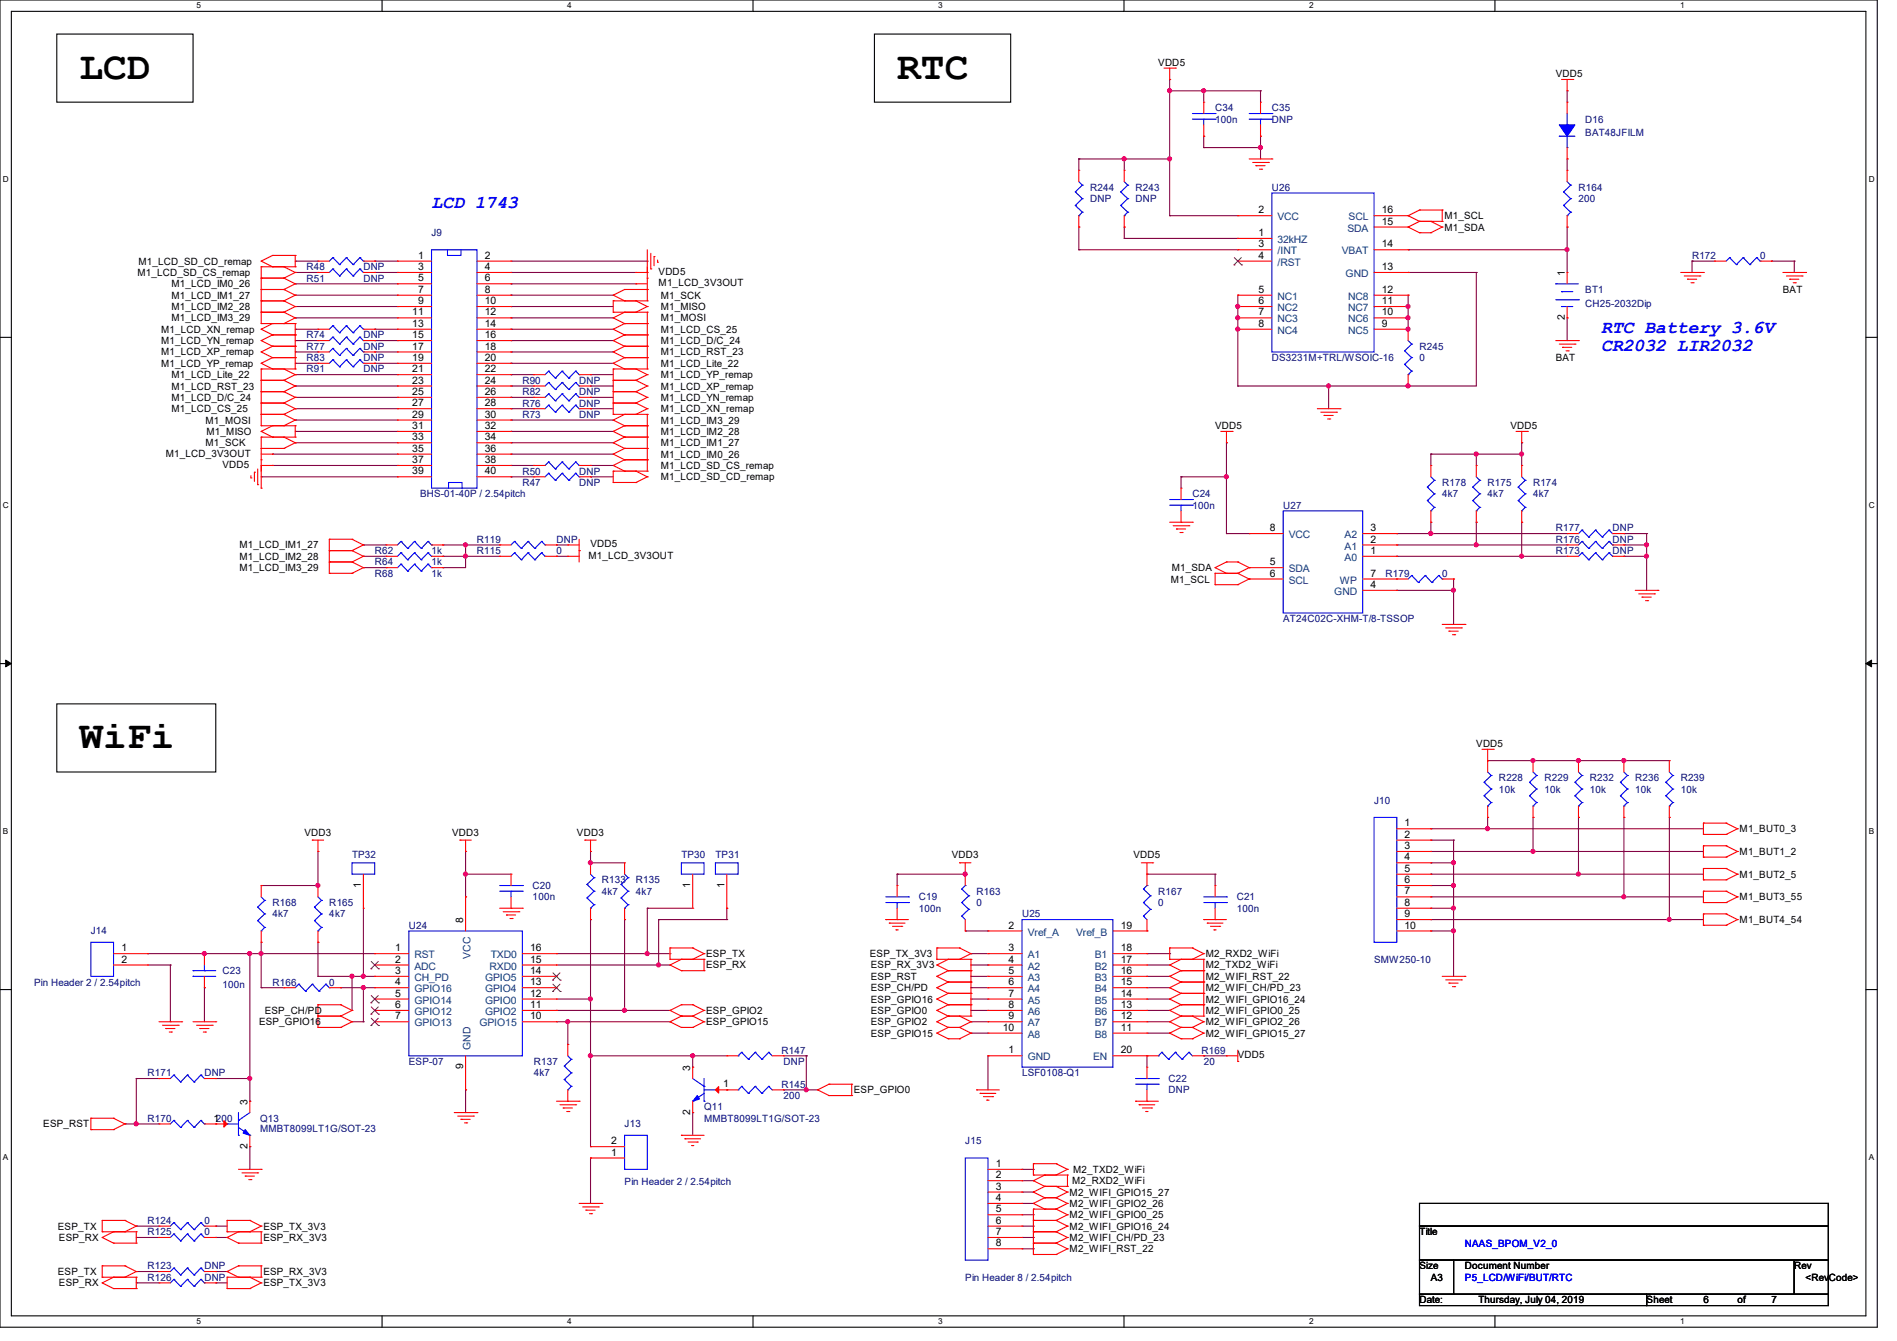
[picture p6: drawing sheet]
<svg xmlns="http://www.w3.org/2000/svg" width="297mm" height="210mm" viewBox="0 0 297 210" stroke-linecap="round" stroke-linejoin="round" font-family="sans-serif">
<defs><g id="words">
<g font-size="6.2">
<text x="12.4" y="12.3">LCD</text>
<text x="140.5" y="12.3">RTC</text>
<text x="12.4" y="117.2">WiFi</text>
</g>
<g font-size="2.8" fill="#00f">
<text x="67.6" y="32.6">LCD 1743</text>
<text x="250.7" y="52.2">RTC Battery 3.6V</text>
<text x="250.7" y="55">CR2032 LIR2032</text>
</g>
<g font-size="1.6">
<text x="181.4" y="10.3">VDD5</text>
<text x="243.6" y="12.1">VDD5</text>
<text x="197" y="33.4">2</text>
<text x="216.4" y="35.2">15</text>
<text x="216.4" y="33.4">16</text>
<text x="226.1" y="34.3">M1_SCL</text>
<text x="21.7" y="41.4">M1_LCD_SD_CD_remap</text>
<text x="65.4" y="40.5">1</text>
<text x="75.9" y="40.5">2</text>
<text x="197" y="37">1</text>
<text x="197" y="38.7">3</text>
<text x="197" y="40.5">4</text>
<text x="216.4" y="38.7">14</text>
<text x="226.1" y="36.1">M1_SDA</text>
<text x="21.5" y="43.2">M1_LCD_SD_CS_remap</text>
<text x="26.8" y="45">M1_LCD_IM0_26</text>
<text x="26.8" y="46.8">M1_LCD_IM1_27</text>
<text x="65.4" y="42.3">3</text>
<text x="65.4" y="44.1">5</text>
<text x="65.4" y="45.8">7</text>
<text x="65.4" y="47.6">9</text>
<text x="75.9" y="42.3">4</text>
<text x="75.9" y="44.1">6</text>
<text x="75.9" y="45.8">8</text>
<text x="75.9" y="47.6">10</text>
<text x="103.1" y="44.8">M1_LCD_3V3OUT</text>
<text x="103.1" y="43.1">VDD5</text>
<text x="103.5" y="46.8">M1_SCK</text>
<text x="197" y="45.8">5</text>
<text x="197" y="47.6">6</text>
<text x="216.4" y="42.3">13</text>
<text x="216.4" y="47.6">11</text>
<text x="216.4" y="45.8">12</text>
<text x="245" y="43.2" transform="rotate(-90 245 43.2)">1</text>
<text x="279.1" y="45.9">BAT</text>
<text x="25.2" y="52.1">M1_LCD_XN_remap</text>
<text x="25.2" y="53.9">M1_LCD_YN_remap</text>
<text x="26.8" y="48.6">M1_LCD_IM2_28</text>
<text x="26.8" y="50.3">M1_LCD_IM3_29</text>
<text x="64.6" y="49.4">11</text>
<text x="64.6" y="51.2">13</text>
<text x="64.6" y="53">15</text>
<text x="75.9" y="49.4">12</text>
<text x="75.9" y="51.2">14</text>
<text x="75.9" y="53">16</text>
<text x="103.5" y="48.6">M1_MISO</text>
<text x="103.5" y="53.9">M1_LCD_D/C_24</text>
<text x="103.5" y="52.1">M1_LCD_CS_25</text>
<text x="103.5" y="50.3">M1_MOSI</text>
<text x="197" y="49.4">7</text>
<text x="197" y="51.2">8</text>
<text x="216.4" y="51.2">9</text>
<text x="216.4" y="49.4">10</text>
<text x="245" y="50.1" transform="rotate(-90 245 50.1)">2</text>
<text x="25.2" y="55.7">M1_LCD_XP_remap</text>
<text x="25.2" y="57.4">M1_LCD_YP_remap</text>
<text x="26.8" y="59.2">M1_LCD_Lite_22</text>
<text x="64.6" y="54.7">17</text>
<text x="64.6" y="56.5">19</text>
<text x="64.6" y="58.3">21</text>
<text x="75.9" y="54.7">18</text>
<text x="75.9" y="56.5">20</text>
<text x="75.9" y="58.3">22</text>
<text x="103.5" y="59.2">M1_LCD_YP_remap</text>
<text x="103.5" y="57.4">M1_LCD_Lite_22</text>
<text x="103.5" y="55.7">M1_LCD_RST_23</text>
<text x="243.6" y="56.6">BAT</text>
<text x="26.8" y="61">M1_LCD_RST_23</text>
<text x="26.8" y="62.8">M1_LCD_D/C_24</text>
<text x="26.8" y="64.6">M1_LCD_CS_25</text>
<text x="64.6" y="60.1">23</text>
<text x="64.6" y="61.8">25</text>
<text x="64.6" y="63.6">27</text>
<text x="64.6" y="65.4">29</text>
<text x="75.9" y="60.1">24</text>
<text x="75.9" y="61.8">26</text>
<text x="75.9" y="63.6">28</text>
<text x="75.9" y="65.4">30</text>
<text x="103.5" y="64.6">M1_LCD_XN_remap</text>
<text x="103.5" y="62.8">M1_LCD_YN_remap</text>
<text x="103.5" y="61">M1_LCD_XP_remap</text>
<text x="26" y="71.5">M1_LCD_3V3OUT</text>
<text x="32.2" y="66.3">M1_MOSI</text>
<text x="32.2" y="69.9">M1_SCK</text>
<text x="32.3" y="68.1">M1_MISO</text>
<text x="64.6" y="67.2">31</text>
<text x="64.6" y="69">33</text>
<text x="64.6" y="70.7">35</text>
<text x="75.9" y="67.2">32</text>
<text x="75.9" y="69">34</text>
<text x="75.9" y="70.7">36</text>
<text x="103.5" y="71.7">M1_LCD_IM0_26</text>
<text x="103.5" y="69.9">M1_LCD_IM1_27</text>
<text x="103.5" y="68.1">M1_LCD_IM2_28</text>
<text x="103.5" y="66.3">M1_LCD_IM3_29</text>
<text x="190.2" y="67.2">VDD5</text>
<text x="236.5" y="67.2">VDD5</text>
<text x="34.8" y="73.3">VDD5</text>
<text x="64.6" y="72.5">37</text>
<text x="64.6" y="74.3">39</text>
<text x="75.9" y="72.5">38</text>
<text x="75.9" y="74.3">40</text>
<text x="103.5" y="75.2">M1_LCD_SD_CD_remap</text>
<text x="103.5" y="73.4">M1_LCD_SD_CS_remap</text>
<text x="198.8" y="83.2">8</text>
<text x="214.6" y="83.2">3</text>
<text x="37.5" y="89.4">M1_LCD_IM3_29</text>
<text x="37.5" y="85.9">M1_LCD_IM1_27</text>
<text x="37.5" y="87.7">M1_LCD_IM2_28</text>
<text x="92.1" y="87.5">M1_LCD_3V3OUT</text>
<text x="92.5" y="85.7">VDD5</text>
<text x="183.5" y="89.4">M1_SDA</text>
<text x="198.8" y="88.5">5</text>
<text x="214.6" y="86.7">1</text>
<text x="214.6" y="85">2</text>
<text x="183.3" y="91.2">M1_SCL</text>
<text x="198.8" y="90.3">6</text>
<text x="214.6" y="92.1">4</text>
<text x="214.6" y="90.3">7</text>
<text x="231.1" y="117">VDD5</text>
<text x="47.7" y="130.9">VDD3</text>
<text x="70.8" y="130.9">VDD3</text>
<text x="90.3" y="130.9">VDD3</text>
<text x="219.9" y="129.4">1</text>
<text x="219.9" y="131.2">2</text>
<text x="272.4" y="130.3">M1_BUT0_3</text>
<text x="149" y="134.4">VDD3</text>
<text x="177.5" y="134.4">VDD5</text>
<text x="219.9" y="133">3</text>
<text x="219.9" y="134.7">4</text>
<text x="219.9" y="136.5">5</text>
<text x="272.4" y="133.9">M1_BUT1_2</text>
<text x="272.4" y="137.5">M1_BUT2_5</text>
<text x="56.5" y="139" transform="rotate(-90 56.5 139)">1</text>
<text x="108.1" y="139" transform="rotate(-90 108.1 139)">1</text>
<text x="113.4" y="139" transform="rotate(-90 113.4 139)">1</text>
<text x="219.9" y="138.3">6</text>
<text x="219.9" y="140.1">7</text>
<text x="219.9" y="141.9">8</text>
<text x="219.9" y="143.6">9</text>
<text x="272.4" y="141">M1_BUT3_55</text>
<text x="19" y="149">1</text>
<text x="61.9" y="149">1</text>
<text x="72.5" y="144.6" transform="rotate(-90 72.5 144.6)">8</text>
<text x="83" y="149">16</text>
<text x="110.6" y="149.9">ESP_TX</text>
<text x="136.2" y="149.9">ESP_TX_3V3</text>
<text x="157.9" y="145.4">2</text>
<text x="157.9" y="149">3</text>
<text x="175.5" y="145.4">19</text>
<text x="175.5" y="149">18</text>
<text x="188.8" y="149.9">M2_RXD2_WiFi</text>
<text x="219.9" y="145.4">10</text>
<text x="272.4" y="144.6">M1_BUT4_54</text>
<text x="19" y="150.8">2</text>
<text x="61.9" y="150.8">2</text>
<text x="61.9" y="152.5">3</text>
<text x="61.9" y="154.3">4</text>
<text x="83" y="154.3">13</text>
<text x="83" y="152.5">14</text>
<text x="83" y="150.8">15</text>
<text x="110.6" y="151.7">ESP_RX</text>
<text x="136.4" y="151.7">ESP_RX_3V3</text>
<text x="136.4" y="153.5">ESP_RST</text>
<text x="136.4" y="155.2">ESP_CH/PD</text>
<text x="157.9" y="150.8">4</text>
<text x="157.9" y="152.5">5</text>
<text x="157.9" y="154.3">6</text>
<text x="175.5" y="150.8">17</text>
<text x="175.5" y="152.5">16</text>
<text x="175.5" y="154.3">15</text>
<text x="188.8" y="151.7">M2_TXD2_WiFi</text>
<text x="188.8" y="153.5">M2_WIFI_RST_22</text>
<text x="188.8" y="155.2">M2_WIFI_CH/PD_23</text>
<text x="40.6" y="160.6">ESP_GPIO16</text>
<text x="41.4" y="158.8">ESP_CH/PD</text>
<text x="61.9" y="156.1">5</text>
<text x="61.9" y="157.9">6</text>
<text x="61.9" y="159.6">7</text>
<text x="83" y="159.6">10</text>
<text x="83" y="157.9">11</text>
<text x="83" y="156.1">12</text>
<text x="110.6" y="158.8">ESP_GPIO2</text>
<text x="110.6" y="160.6">ESP_GPIO15</text>
<text x="136.4" y="157">ESP_GPIO16</text>
<text x="136.4" y="158.8">ESP_GPIO0</text>
<text x="136.4" y="160.6">ESP_GPIO2</text>
<text x="157" y="161.4">10</text>
<text x="157.9" y="156.1">7</text>
<text x="157.9" y="157.9">8</text>
<text x="157.9" y="159.6">9</text>
<text x="175.5" y="156.1">14</text>
<text x="175.5" y="157.9">13</text>
<text x="175.5" y="159.6">12</text>
<text x="175.5" y="161.4">11</text>
<text x="188.8" y="157">M2_WIFI_GPIO16_24</text>
<text x="188.8" y="158.8">M2_WIFI_GPIO0_25</text>
<text x="188.8" y="160.6">M2_WIFI_GPIO2_26</text>
<text x="72.5" y="167.5" transform="rotate(-90 72.5 167.5)">9</text>
<text x="108.1" y="167.7" transform="rotate(-90 108.1 167.7)">3</text>
<text x="136.4" y="162.3">ESP_GPIO15</text>
<text x="157.9" y="165">1</text>
<text x="175.5" y="165">20</text>
<text x="188.8" y="162.3">M2_WIFI_GPIO15_27</text>
<text x="193.8" y="165.7">VDD5</text>
<text x="38.7" y="173" transform="rotate(-90 38.7 173)">3</text>
<text x="113.2" y="170.3">1</text>
<text x="133.7" y="171.2">ESP_GPIO0</text>
<text x="6.8" y="176.6">ESP_RST</text>
<text x="33.4" y="175.6">1200</text>
<text x="38.7" y="179.9" transform="rotate(-90 38.7 179.9)">2</text>
<text x="95.7" y="179.2">2</text>
<text x="108.1" y="174.6" transform="rotate(-90 108.1 174.6)">2</text>
<text x="95.7" y="181">1</text>
<text x="155.9" y="182.8">1</text>
<text x="155.9" y="184.5">2</text>
<text x="167.9" y="185.5">M2_RXD2_WiFi</text>
<text x="168" y="183.7">M2_TXD2_WiFi</text>
<text x="155.9" y="186.3">3</text>
<text x="155.9" y="188.1">4</text>
<text x="155.9" y="189.9">5</text>
<text x="155.9" y="191.6">6</text>
<text x="167.5" y="190.8">M2_WIFI_GPIO0_25</text>
<text x="167.5" y="189">M2_WIFI_GPIO2_26</text>
<text x="167.5" y="187.2">M2_WIFI_GPIO15_27</text>
<text x="9.1" y="192.6">ESP_TX</text>
<text x="9.2" y="194.3">ESP_RX</text>
<text x="41.2" y="192.6">ESP_TX_3V3</text>
<text x="41.2" y="194.3">ESP_RX_3V3</text>
<text x="155.9" y="193.4">7</text>
<text x="155.9" y="195.2">8</text>
<text x="167.5" y="196.1">M2_WIFI_RST_22</text>
<text x="167.5" y="194.3">M2_WIFI_CH/PD_23</text>
<text x="167.5" y="192.6">M2_WIFI_GPIO16_24</text>
<text x="222.2" y="193.5">Title</text>
<text x="9.1" y="199.7">ESP_TX</text>
<text x="9.2" y="201.5">ESP_RX</text>
<text x="41.2" y="201.5">ESP_TX_3V3</text>
<text x="41.2" y="199.7">ESP_RX_3V3</text>
<text x="222.2" y="198.8">Size</text>
<text x="224" y="200.6">A3</text>
<text x="229.4" y="198.8">Document Number</text>
<text x="280.9" y="198.8">Rev</text>
<text x="282.7" y="200.6">&lt;RevCode&gt;</text>
<text x="222.2" y="204.1">Date:</text>
<text x="231.5" y="204.1">Thursday, July 04, 2019</text>
<text x="257.8" y="204.1">Sheet</text>
<text x="266.7" y="204.1">6</text>
<text x="272" y="204.1">of</text>
<text x="277.4" y="204.1">7</text>
</g>
<g font-size="1.6" fill="#000080">
<text x="190.2" y="17.4">C34</text>
<text x="199.1" y="17.4">C35</text>
<text x="190.2" y="19.2">100n</text>
<text x="199.1" y="19.2">DNP</text>
<text x="248.2" y="19.2">D16</text>
<text x="248.2" y="21.3">BAT48JFILM</text>
<text x="170.7" y="29.9">R244</text>
<text x="177.8" y="29.9">R243</text>
<text x="199.1" y="29.9">U26</text>
<text x="247.1" y="29.9">R164</text>
<text x="170.7" y="31.7">DNP</text>
<text x="177.8" y="31.7">DNP</text>
<text x="247.1" y="31.7">200</text>
<text x="67.6" y="37">J9</text>
<text x="264.9" y="40.6">R172</text>
<text x="275.6" y="40.6">0</text>
<text x="48" y="42.3">R48</text>
<text x="48" y="44.1">R51</text>
<text x="56.9" y="42.3">DNP</text>
<text x="56.9" y="44.1">DNP</text>
<text x="248.2" y="45.9">BT1</text>
<text x="48" y="53">R74</text>
<text x="56.9" y="53">DNP</text>
<text x="248.2" y="48">CH25-2032Dip</text>
<text x="48" y="54.8">R77</text>
<text x="48" y="56.6">R83</text>
<text x="48" y="58.3">R91</text>
<text x="56.9" y="54.8">DNP</text>
<text x="56.9" y="56.6">DNP</text>
<text x="56.9" y="58.3">DNP</text>
<text x="199.1" y="56.6">DS3231M+TRL/WSOIC-16</text>
<text x="222.2" y="54.8">R245</text>
<text x="222.2" y="56.6">0</text>
<text x="81.8" y="65.4">R73</text>
<text x="81.8" y="63.7">R76</text>
<text x="81.8" y="61.9">R82</text>
<text x="81.8" y="60.1">R90</text>
<text x="90.7" y="65.4">DNP</text>
<text x="90.7" y="63.7">DNP</text>
<text x="90.7" y="61.9">DNP</text>
<text x="90.7" y="60.1">DNP</text>
<text x="65.8" y="77.9">BHS-01-40P / 2.54pitch</text>
<text x="81.8" y="76.1">R47</text>
<text x="81.8" y="74.3">R50</text>
<text x="90.7" y="76.1">DNP</text>
<text x="90.7" y="74.3">DNP</text>
<text x="186.7" y="77.9">C24</text>
<text x="225.8" y="76.1">R178</text>
<text x="225.8" y="77.9">4k7</text>
<text x="232.9" y="76.1">R175</text>
<text x="232.9" y="77.9">4k7</text>
<text x="240" y="76.1">R174</text>
<text x="240" y="77.9">4k7</text>
<text x="186.7" y="79.7">100n</text>
<text x="200.9" y="79.7">U27</text>
<text x="243.6" y="83.2">R177</text>
<text x="252.5" y="83.2">DNP</text>
<text x="58.7" y="88.6">R64</text>
<text x="58.7" y="86.8">R62</text>
<text x="67.6" y="88.6">1k</text>
<text x="67.6" y="86.8">1k</text>
<text x="74.7" y="86.8">R115</text>
<text x="74.7" y="85">R119</text>
<text x="87.1" y="86.8">0</text>
<text x="87.1" y="85">DNP</text>
<text x="243.6" y="86.8">R173</text>
<text x="243.6" y="85">R176</text>
<text x="252.5" y="86.8">DNP</text>
<text x="252.5" y="85">DNP</text>
<text x="58.7" y="90.3">R68</text>
<text x="67.6" y="90.3">1k</text>
<text x="216.9" y="90.3">R179</text>
<text x="225.8" y="90.3">0</text>
<text x="200.9" y="97.4">AT24C02C-XHM-T/8-TSSOP</text>
<text x="215.1" y="125.9">J10</text>
<text x="234.7" y="122.3">R228</text>
<text x="234.7" y="124.1">10k</text>
<text x="241.8" y="122.3">R229</text>
<text x="241.8" y="124.1">10k</text>
<text x="248.9" y="122.3">R232</text>
<text x="248.9" y="124.1">10k</text>
<text x="256" y="122.3">R236</text>
<text x="256" y="124.1">10k</text>
<text x="263.1" y="122.3">R239</text>
<text x="263.1" y="124.1">10k</text>
<text x="55.1" y="134.4">TP32</text>
<text x="106.7" y="134.4">TP30</text>
<text x="112" y="134.4">TP31</text>
<text x="42.7" y="141.9">R168</text>
<text x="42.7" y="143.7">4k7</text>
<text x="51.6" y="141.9">R165</text>
<text x="51.6" y="143.7">4k7</text>
<text x="83.4" y="139.2">C20</text>
<text x="83.4" y="141">100n</text>
<text x="94.2" y="138.3">R133</text>
<text x="94.2" y="140.1">4k7</text>
<text x="99.6" y="138.3">R135</text>
<text x="99.6" y="140.1">4k7</text>
<text x="143.8" y="141">C19</text>
<text x="143.8" y="142.8">100n</text>
<text x="152.9" y="140.1">R163</text>
<text x="152.9" y="141.9">0</text>
<text x="160" y="143.7">U25</text>
<text x="181.4" y="140.1">R167</text>
<text x="181.4" y="141.9">0</text>
<text x="193.6" y="141">C21</text>
<text x="193.6" y="142.8">100n</text>
<text x="14.2" y="146.3">J14</text>
<text x="64" y="145.5">U24</text>
<text x="5.3" y="154.3">Pin Header 2 / 2.54pitch</text>
<text x="34.8" y="152.6">C23</text>
<text x="34.8" y="154.7">100n</text>
<text x="42.7" y="154.3">R166</text>
<text x="51.6" y="154.3">0</text>
<text x="215.1" y="150.8">SMW250-10</text>
<text x="64" y="166.8">ESP-07</text>
<text x="83.6" y="166.8">R137</text>
<text x="122.3" y="165">R147</text>
<text x="122.7" y="166.8">DNP</text>
<text x="188.1" y="165">R169</text>
<text x="188.5" y="166.8">20</text>
<text x="23.1" y="168.6">R171</text>
<text x="32" y="168.6">DNP</text>
<text x="83.6" y="168.6">4k7</text>
<text x="110.2" y="173.9">Q11</text>
<text x="122.3" y="170.3">R145</text>
<text x="122.7" y="172.1">200</text>
<text x="160" y="168.6">LSF0108-Q1</text>
<text x="183" y="169.5">C22</text>
<text x="183" y="171.2">DNP</text>
<text x="23.1" y="175.7">R170</text>
<text x="40.7" y="175.7">Q13</text>
<text x="40.7" y="177.3">MMBT8099LT1G/SOT-23</text>
<text x="97.8" y="176.6">J13</text>
<text x="110.2" y="175.7">MMBT8099LT1G/SOT-23</text>
<text x="151.1" y="179.2">J15</text>
<text x="97.8" y="185.6">Pin Header 2 / 2.54pitch</text>
<text x="23.1" y="191.7">R124</text>
<text x="32" y="191.7">0</text>
<text x="23.1" y="193.5">R125</text>
<text x="32" y="193.5">0</text>
<text x="23.1" y="200.6">R126</text>
<text x="23.1" y="198.8">R123</text>
<text x="32" y="200.6">DNP</text>
<text x="32" y="198.8">DNP</text>
<text x="151.1" y="200.6">Pin Header 8 / 2.54pitch</text>
</g>
<g font-size="1.6" fill="#004080">
<text x="200" y="34.5">VCC</text>
<text x="211.2" y="34.5">SCL</text>
<text x="200" y="38.1">32kHZ</text>
<text x="200" y="39.8">/INT</text>
<text x="200" y="41.6">/RST</text>
<text x="210.1" y="39.8">VBAT</text>
<text x="211" y="36.3">SDA</text>
<text x="200" y="46.9">NC1</text>
<text x="210.7" y="43.4">GND</text>
<text x="211.1" y="46.9">NC8</text>
<text x="200" y="48.7">NC2</text>
<text x="200" y="50.5">NC3</text>
<text x="200" y="52.3">NC4</text>
<text x="211.1" y="52.3">NC5</text>
<text x="211.1" y="50.5">NC6</text>
<text x="211.1" y="48.7">NC7</text>
<text x="201.8" y="89.6">SDA</text>
<text x="201.8" y="84.3">VCC</text>
<text x="210.5" y="87.8">A0</text>
<text x="210.5" y="86.1">A1</text>
<text x="210.5" y="84.3">A2</text>
<text x="201.8" y="91.4">SCL</text>
<text x="208.9" y="93.2">GND</text>
<text x="209.8" y="91.4">WP</text>
<text x="160.9" y="146.5">Vref_A</text>
<text x="168.5" y="146.5">Vref_B</text>
<text x="64.9" y="150.1">RST</text>
<text x="64.9" y="151.9">ADC</text>
<text x="64.9" y="153.6">CH_PD</text>
<text x="64.9" y="155.4">GPIO16</text>
<text x="73.7" y="150.2" transform="rotate(-90 73.7 150.2)">VCC</text>
<text x="75.9" y="155.4">GPIO4</text>
<text x="75.9" y="153.6">GPIO5</text>
<text x="76.7" y="151.9">RXD0</text>
<text x="76.8" y="150.1">TXD0</text>
<text x="160.9" y="150.1">A1</text>
<text x="160.9" y="151.9">A2</text>
<text x="160.9" y="153.6">A3</text>
<text x="160.9" y="155.4">A4</text>
<text x="171.4" y="150.1">B1</text>
<text x="171.4" y="151.9">B2</text>
<text x="171.4" y="153.6">B3</text>
<text x="171.4" y="155.4">B4</text>
<text x="64.9" y="157.2">GPIO14</text>
<text x="64.9" y="159">GPIO12</text>
<text x="64.9" y="160.7">GPIO13</text>
<text x="75.1" y="160.7">GPIO15</text>
<text x="75.9" y="159">GPIO2</text>
<text x="75.9" y="157.2">GPIO0</text>
<text x="160.9" y="157.2">A5</text>
<text x="160.9" y="159">A6</text>
<text x="160.9" y="160.7">A7</text>
<text x="171.4" y="157.2">B5</text>
<text x="171.4" y="159">B6</text>
<text x="171.4" y="160.7">B7</text>
<text x="73.7" y="164.5" transform="rotate(-90 73.7 164.5)">GND</text>
<text x="160.9" y="166.1">GND</text>
<text x="160.9" y="162.5">A8</text>
<text x="171.2" y="166.1">EN</text>
<text x="171.4" y="162.5">B8</text>
</g>
<g font-size="1.6" fill="#00f">
<text x="229.4" y="195.2">NAAS_BPOM_V2_0</text>
<text x="229.4" y="200.6">P5_LCD/WiFi/BUT/RTC</text>
</g>
<g font-size="1.3">
<text x="30.8" y="1.3">5</text>
<text x="88.8" y="1.3">4</text>
<text x="146.9" y="1.3">3</text>
<text x="205" y="1.3">2</text>
<text x="263.1" y="1.3">1</text>
<text x=".5" y="28.4">D</text>
<text x="292.6" y="28.4">D</text>
<text x=".5" y="79.5">C</text>
<text x="292.6" y="79.5">C</text>
<text x=".5" y="130.6">B</text>
<text x="292.6" y="130.6">B</text>
<text x=".5" y="181.7">A</text>
<text x="292.6" y="181.7">A</text>
<text x="30.8" y="207.4">5</text>
<text x="88.8" y="207.4">4</text>
<text x="146.9" y="207.4">3</text>
<text x="205" y="207.4">2</text>
<text x="263.1" y="207.4">1</text>
</g>
</g></defs>
<path d="M0 0h293.9v207.9h-293.9zM1.8 1.8h290.3v204.3h-290.3z" fill="none" stroke="#000" stroke-width=".17"/>
<g fill="#fff">
<path d="M30.8 .2h.7v1.4h-.7z"/>
<path d="M30.8 206.2h.7v1.4h-.7z"/>
</g>
<path d="M59.8 0v1.8M59.8 206.1v1.8" fill="none" stroke="#000" stroke-width=".17"/>
<g fill="#fff">
<path d="M88.8 .2h.7v1.4h-.7z"/>
<path d="M88.8 206.2h.7v1.4h-.7z"/>
</g>
<path d="M117.9 0v1.8M117.9 206.1v1.8" fill="none" stroke="#000" stroke-width=".17"/>
<g fill="#fff">
<path d="M146.9 .2h.7v1.4h-.7z"/>
<path d="M146.9 206.2h.7v1.4h-.7z"/>
</g>
<path d="M176 0v1.8M176 206.1v1.8" fill="none" stroke="#000" stroke-width=".17"/>
<g fill="#fff">
<path d="M205 .2h.7v1.4h-.7z"/>
<path d="M205 206.2h.7v1.4h-.7z"/>
</g>
<path d="M234.1 0v1.8M234.1 206.1v1.8" fill="none" stroke="#000" stroke-width=".17"/>
<g fill="#fff">
<path d="M263.1 .2h.6v1.4h-.6z"/>
<path d="M263.1 206.2h.6v1.4h-.6z"/>
<path d="M.5 27.3h.9v1.4h-.9z"/>
<path d="M292.6 27.3h.9v1.4h-.9z"/>
<path d="M.5 78.4h.9v1.4h-.9z"/>
<path d="M292.6 78.4h.9v1.4h-.9z"/>
</g>
<path d="M0 52.8h1.8M292.1 52.8h1.8" fill="none" stroke="#000" stroke-width=".17"/>
<g fill="#fff">
<path d="M.5 129.5h.8v1.4h-.8z"/>
<path d="M292.6 129.5h.8v1.4h-.8z"/>
</g>
<path d="M0 103.9h1.8M292.1 103.9h1.8" fill="none" stroke="#000" stroke-width=".17"/>
<path d="M.9 103.4l.9 .5-.9 .5zM292.1 103.9l.9-.5v1z" fill="#000" stroke="#000" stroke-width=".16"/>
<g fill="#fff">
<path d="M.5 180.5h.8v1.4h-.8z"/>
<path d="M292.6 180.5h.8v1.4h-.8z"/>
</g>
<path d="M8.9 5.3h21.3v10.7h-21.3zM136.9 5.3h21.3v10.7h-21.3zM8.9 110.2h24.9v10.7h-24.9zM0 155h1.8M292.1 155h1.8M222.2 188.5h64.1v3.5h-64.1zM222.2 192h64.1v5.4h-64.1zM222.2 197.4h5.4v5.3h-5.4zM227.6 197.4h53.3v5.3h-53.3zM280.9 197.4h5.4v5.3h-5.4zM222.2 202.7h35.6v1.8h-35.6zM257.8 202.7h28.5v1.8h-28.5z" fill="none" stroke="#000" stroke-width=".17"/>
<g fill="none" stroke="#800040" stroke-width=".17">
<path d="M183.1 14.2h.1M183.1 12.4h.1M183.1 14.2h14.3M183.1 12.4v21.4M188.5 14.2h.1M188.5 14.2v1.8M197.4 14.2h.1M197.4 14.2v1.8M245.4 14.2h.1M245.4 14.2v1.8M168.9 24.9h.1M168.9 39.1h.1"/>
<path d="M168.9 35.6h.1M168.9 24.9h14.2M168.9 39.1h24.9M168.9 24.9v1.8M168.9 35.6v3.5M176 24.9h.1M176 37.3h.1M176 35.6h.1M176 37.3h17.8M176 24.9v1.8M176 35.6v1.7M183.1 33.8h.1"/>
<path d="M183.1 24.9h.1M183.1 33.8h10.7M188.5 21.3h.1M188.5 23.1h.1M188.5 21.3v1.8M188.5 23.1h8.9M197.4 21.3h.1M197.4 23.1h.1M197.4 21.3v3.6M220.5 39.1h.1M220.5 39.1h24.9M245.4 24.9h.1"/>
<path d="M245.4 39.1h.1M245.4 35.6h.1M245.4 24.9v1.8M245.4 35.6v7.1M46.2 51.6h.1M46.2 53.3h.1M46.2 55.1h.1M46.2 56.9h.1M46.2 44.4h.1M46.2 46.2h.1M46.2 48h.1M46.2 49.8h.1"/>
<path d="M46.2 58.7h.1M46.2 40.9h.1M46.2 42.7h.1M46.2 40.9h3.6M46.2 51.6h3.6M46.2 53.3h3.6M46.2 55.1h3.6M46.2 56.9h3.6M46.2 44.4h16M46.2 46.2h16M46.2 48h16M46.2 49.8h16"/>
<path d="M46.2 58.7h16M46.2 42.7h3.6M58.7 51.6h.1M58.7 53.3h.1M58.7 55.1h.1M58.7 56.9h.1M58.7 40.9h.1M58.7 42.7h.1M58.7 40.9h3.5M58.7 51.6h3.5M58.7 53.3h3.5M58.7 55.1h3.5"/>
<path d="M58.7 56.9h3.5M58.7 42.7h3.5M80 44.4h.1M80 42.7h.1M80 58.7h.1M80 48h.1M80 56.9h.1M80 55.1h.1M80 53.3h.1M80 51.6h.1M80 49.8h.1M80 46.2h.1"/>
<path d="M80 40.9h21.3M80 51.6h16M80 53.3h16M80 55.1h16M80 56.9h16M80 44.4h19.6M80 46.2h16M80 48h16M80 49.8h16M80 58.7h3.6M80 42.7h19.6M92.5 58.7h.1"/>
<path d="M92.5 58.7h3.5M101.3 40.9h.1M193.8 46.2h.1M193.8 51.6h.1M193.8 48h.1M193.8 49.8h.1M193.8 46.2v14.3M220.5 46.2h.1M220.5 48h.1M220.5 49.8h.1M220.5 42.7h.1M220.5 46.2v5.4"/>
<path d="M220.5 42.7h10.6M231.1 42.7h.1M231.1 42.7v17.8h-37.3M245.4 49.8h.1M245.4 49.8v3.5M264.9 40.9h.1M264.9 40.9v1.8M264.9 40.9h3.6M277.4 40.9h.1M277.4 40.9h3.5M280.9 40.9h.1M280.9 40.9v1.8"/>
<path d="M40.9 74.7h.1M40.9 74.7h21.3M42.7 72.9h.1M42.7 71.1h.1M42.7 71.1h19.5M42.7 72.9h19.5M46.2 60.5h.1M46.2 62.2h.1M46.2 65.8h.1M46.2 69.3h.1M46.2 64h.1M46.2 67.6h.1"/>
<path d="M46.2 60.5h16M46.2 62.2h16M46.2 65.8h16M46.2 69.3h16M46.2 64h16M46.2 67.6h16M80 64h.1M80 62.2h.1M80 60.5h.1M80 71.1h.1M80 69.3h.1M80 67.6h.1"/>
<path d="M80 65.8h.1M80 74.7h.1M80 72.9h.1M80 74.7h3.6M80 71.1h16M80 60.5h3.6M80 72.9h3.6M80 62.2h3.6M80 65.8h16M80 69.3h16M80 64h3.6M80 67.6h16"/>
<path d="M92.5 64h.1M92.5 62.2h.1M92.5 60.5h.1M92.5 74.7h.1M92.5 72.9h.1M92.5 74.7h3.5M92.5 60.5h3.5M92.5 72.9h3.5M92.5 62.2h3.5M92.5 64h3.5M184.9 74.7h.1M184.9 74.7h7.1"/>
<path d="M184.9 74.7v1.8M192 74.7h.1M192 69.3h.1M192 69.3v14.3M193.8 60.5h.1M208 60.5h.1M208 60.5v3.5M220.5 60.5h.1M224 71.1h.1M224 71.1v1.8M224 71.1h14.3M231.1 71.1h.1"/>
<path d="M231.1 71.1v1.8M238.3 71.1h.1M238.3 69.3h.1M238.3 69.3v3.6M56.9 85.3h.1M56.9 87.1h.1M56.9 88.9h.1M56.9 85.3h3.6M56.9 87.1h3.6M56.9 88.9h3.6M69.3 87.1h.1M69.3 88.9h.1"/>
<path d="M69.3 85.3h.1M69.3 85.3h8.9M69.3 87.1h8.9M72.9 87.1h.1M72.9 85.3h.1M72.9 85.3v3.6h-3.6M87.1 87.1h.1M87.1 85.3h.1M87.1 85.3h1.8M87.1 87.1h1.8M192 83.6h.1M192 83.6h3.6"/>
<path d="M218.7 85.3h.1M218.7 83.6h.1M218.7 87.1h.1M218.7 92.5h.1M218.7 85.3h26.7M218.7 83.6h26.7M218.7 87.1h26.7M218.7 92.5h8.9M224 83.6h.1M224 81.8h.1M224 81.8v1.8M227.6 92.5h.1"/>
<path d="M227.6 90.7h.1M227.6 90.7v7.1M231.1 85.3h.1M231.1 81.8h.1M231.1 81.8v3.5M238.3 87.1h.1M238.3 81.8h.1M238.3 81.8v5.3M254.3 83.6h.1M254.3 85.3h.1M254.3 87.1h.1M254.3 85.3h3.5"/>
<path d="M254.3 83.6h3.5M254.3 87.1h3.5M257.8 85.3h.1M257.8 87.1h.1M257.8 83.6h.1M257.8 83.6v8.9M232.9 119.1h.1M232.9 119.1h28.5M240 119.1h.1M247.1 119.1h.1M254.3 119.1h.1M40.9 138.7h.1"/>
<path d="M49.8 133.3h.1M49.8 133.3v5.4h-8.9M72.9 133.3h.1M72.9 136.9h.1M72.9 133.3v7.2M72.9 136.9h7.1M92.5 133.3h.1M92.5 135.1h.1M92.5 133.3v1.8M92.5 135.1h5.3M140.5 136.9h.1M140.5 136.9h10.6"/>
<path d="M140.5 136.9v1.8M179.6 136.9h.1M179.6 136.9h10.6M190.2 136.9h.1M190.2 136.9v1.8M224 129.8h.1M224 131.6h.1M224 133.3h.1M224 135.1h.1M224 136.9h.1M224 138.7h.1M224 129.8h42.7"/>
<path d="M224 133.3h42.7M224 136.9h42.7M224 131.6h3.6M224 138.7h3.6M224 135.1h3.6M227.6 131.6h.1M227.6 135.1h.1M227.6 138.7h.1M227.6 131.6v21.3M232.9 129.8h.1M232.9 128h.1M232.9 128v1.8"/>
<path d="M240 133.3h.1M240 128h.1M240 128v5.3M247.1 136.9h.1M247.1 128h.1M247.1 128v8.9M254.3 128h.1M254.3 128v12.5M261.4 128h.1M261.4 128v16M23.1 149.4h.1M23.1 149.4h35.6"/>
<path d="M23.1 151.1h3.6M26.7 151.1h.1M26.7 151.1v8.9M32 154.7h.1M32 149.4h.1M32 154.7v5.3M39.1 149.4h.1M39.1 149.4v23.1M40.9 149.4h.1M40.9 147.6h.1M40.9 154.7h.1M40.9 147.6v7.1"/>
<path d="M40.9 154.7h3.5M49.8 147.6h.1M49.8 152.9h.1M49.8 147.6v5.3M49.8 152.9h8.9M53.3 154.7h.1M53.3 154.7h5.4M55.1 152.9h.1M55.1 152.9v5.3M56.9 152.9h.1M56.9 154.7h.1M56.9 142.2v10.7"/>
<path d="M56.9 154.7v5.3M72.9 140.5h.1M87.1 158.2h.1M87.1 156.5h5.4M87.1 149.4h17.8M87.1 151.1h17.8M87.1 158.2h17.8M92.5 156.5h.1M92.5 144h.1M92.5 144v35.6M97.8 144h.1M97.8 158.2h.1"/>
<path d="M97.8 144v14.2M101.3 149.4h.1M101.3 142.2h.1M101.3 142.2h7.2M101.3 142.2v7.2M103.1 151.1h.1M103.1 144h.1M103.1 144h10.7M103.1 144v7.1M104.9 149.4h.1M104.9 151.1h.1M113.8 144h.1"/>
<path d="M113.8 142.2h.1M113.8 142.2v1.8M151.1 145.8h.1M151.1 145.8h3.6M152 151.1h.1M152 152.9h.1M152 154.7h.1M152 156.5h.1M152 158.2h.1M152 149.4h.1M152 156.5h2.7M152 149.4h2.7"/>
<path d="M152 152.9h2.7M152 154.7h2.7M152 151.1h2.7M152 158.2h2.7M179.6 156.5h3.5M179.6 149.4h3.5M179.6 152.9h3.5M179.6 154.7h3.5M179.6 151.1h3.5M179.6 158.2h3.5M183.1 149.4h.1M183.1 151.1h.1"/>
<path d="M183.1 152.9h.1M183.1 154.7h.1M183.1 156.5h.1M183.1 158.2h.1M224 140.5h.1M224 142.2h.1M224 144h.1M224 145.8h.1M224 140.5h42.7M224 144h42.7M224 142.2h3.6M224 145.8h3.6"/>
<path d="M227.6 145.8h.1M227.6 142.2h.1M254.3 140.5h.1M261.4 144h.1M19.6 176h.1M19.6 176h5.3M21.3 176h.1M21.3 168.9h.1M21.3 168.9v7.1M21.3 168.9h3.6M26.7 160h.1M33.8 168.9h5.3"/>
<path d="M39.1 179.6h.1M39.1 168.9h.1M39.1 172.5h.1M39.1 179.6v3.5M55.1 160h1.8M56.9 160h.1M72.9 170.7h.1M72.9 170.7v3.5M87.1 160h17.8M88.9 160h.1M88.9 163.6h.1M88.9 160v3.6"/>
<path d="M92.5 165.4h.1M92.5 165.4h21.3M104.9 160h.1M108.5 174.2h.1M108.5 167.1h.1M108.5 165.4h.1M108.5 165.4v1.7M108.5 174.2v3.6M122.7 170.7h.1M122.7 170.7h5.3M122.7 165.4h3.5M126.2 170.7h.1"/>
<path d="M126.2 165.4h.1M126.2 165.4v5.3M152 160h.1M152 161.8h.1M152 160h2.7M152 161.8h2.7M154.7 165.4h.1M154.7 165.4v5.3M179.6 165.4h.1M179.6 160h3.5M179.6 165.4v1.7M179.6 161.8h3.5"/>
<path d="M183.1 160h.1M183.1 161.8h.1M188.5 165.4h.1M188.5 165.4h3.5M21.3 192h.1M21.3 193.8h.1M21.3 199.1h.1M21.3 192h3.6M21.3 193.8h3.6M21.3 199.1h3.6M33.8 192h.1M33.8 193.8h.1"/>
<path d="M33.8 199.1h.1M33.8 192h1.8M33.8 193.8h1.8M33.8 199.1h1.8M92.5 181.4h.1M92.5 181.4v7.1M160 192h1.8M160 193.8h1.8M160 183.1h1.8M160 184.9h1.8M160 186.7h1.8M160 188.5h1.8"/>
<path d="M160 190.2h1.8M160 195.6h1.8M161.8 183.1h.1M161.8 184.9h.1M161.8 186.7h.1M161.8 188.5h.1M161.8 190.2h.1M161.8 192h.1M161.8 193.8h.1M161.8 195.6h.1M21.3 200.9h.1M21.3 200.9h3.6"/>
<path d="M33.8 200.9h.1M33.8 200.9h1.8"/>
</g>
<g fill="#f0f" stroke="#f0f" stroke-width=".17">
<circle cx="197.3" cy="23.1" r=".32"/>
<circle cx="176" cy="24.9" r=".32"/>
<circle cx="188.4" cy="14.2" r=".32"/>
<circle cx="183.1" cy="14.2" r=".32"/>
<circle cx="245.3" cy="39.1" r=".32"/>
<circle cx="183.1" cy="24.9" r=".32"/>
<circle cx="192" cy="74.7" r=".32"/>
<circle cx="257.8" cy="87.1" r=".32"/>
<circle cx="257.8" cy="85.3" r=".32"/>
<circle cx="224" cy="83.5" r=".32"/>
<circle cx="231.1" cy="85.3" r=".32"/>
<circle cx="238.2" cy="87.1" r=".32"/>
<circle cx="231.1" cy="71.1" r=".32"/>
<circle cx="238.2" cy="71.1" r=".32"/>
<circle cx="193.8" cy="51.5" r=".32"/>
<circle cx="220.5" cy="48" r=".32"/>
<circle cx="220.5" cy="51.5" r=".32"/>
<circle cx="220.5" cy="49.8" r=".32"/>
<circle cx="227.6" cy="92.4" r=".32"/>
<circle cx="232.9" cy="129.8" r=".32"/>
<circle cx="247.1" cy="119.1" r=".32"/>
<circle cx="240" cy="119.1" r=".32"/>
<circle cx="240" cy="133.3" r=".32"/>
<circle cx="247.1" cy="136.9" r=".32"/>
<circle cx="208" cy="60.4" r=".32"/>
<circle cx="193.8" cy="49.8" r=".32"/>
<circle cx="193.8" cy="48" r=".32"/>
<circle cx="72.9" cy="85.3" r=".32"/>
<circle cx="72.9" cy="87.1" r=".32"/>
<circle cx="220.5" cy="60.4" r=".32"/>
<circle cx="227.6" cy="138.7" r=".32"/>
<circle cx="227.6" cy="145.8" r=".32"/>
<circle cx="227.6" cy="142.2" r=".32"/>
<circle cx="254.2" cy="140.4" r=".32"/>
<circle cx="254.2" cy="119.1" r=".32"/>
<circle cx="40.9" cy="149.3" r=".32"/>
<circle cx="49.8" cy="138.7" r=".32"/>
<circle cx="72.9" cy="136.9" r=".32"/>
<circle cx="39.1" cy="149.3" r=".32"/>
<circle cx="39.1" cy="168.9" r=".32"/>
<circle cx="32" cy="149.3" r=".32"/>
<circle cx="21.3" cy="176" r=".32"/>
<circle cx="55.1" cy="152.9" r=".32"/>
<circle cx="56.9" cy="154.7" r=".32"/>
<circle cx="101.3" cy="149.3" r=".32"/>
<circle cx="92.4" cy="135.1" r=".32"/>
<circle cx="97.8" cy="158.2" r=".32"/>
<circle cx="88.9" cy="160" r=".32"/>
<circle cx="92.4" cy="165.3" r=".32"/>
<circle cx="92.4" cy="156.4" r=".32"/>
<circle cx="56.9" cy="152.9" r=".32"/>
<circle cx="103.1" cy="151.1" r=".32"/>
<circle cx="151.1" cy="136.9" r=".32"/>
<circle cx="227.6" cy="135.1" r=".32"/>
<circle cx="261.3" cy="144" r=".32"/>
<circle cx="126.2" cy="170.7" r=".32"/>
<circle cx="108.4" cy="165.3" r=".32"/>
</g>
<g fill="none" stroke="#f00" stroke-width=".17">
<path d="M182.2 10.7h1.8M183.1 12.4h.1M183.1 10.7v1.7M184 10.7h.1M188.5 16h.1M188.5 16v1.8M188.5 19.6v1.7M197.4 16h.1M197.4 16v1.8M197.4 19.6v1.7M244.5 12.4h1.8M245.4 14.2h.1"/>
<path d="M245.4 16h.1M245.4 12.4v1.8M245.4 16v1.8M246.3 12.4h.1M101.3 39.1v8M101.9 39.7v2.4M168.9 26.7h.1M168.9 35.6h.1M168.9 26.7v1.7M168.9 33.8v1.8M176 26.7h.1M176 35.6h.1"/>
<path d="M176 26.7v1.7M176 33.8v1.8M188.5 21.3h.1M193.8 37.3h.1M193.8 33.8h.1M193.8 39.1h.1M193.8 37.3h5.3M193.8 33.8h5.3M193.8 39.1h5.3M195.6 24.9h3.5M196.1 25.4h2.5M196.6 26h.1"/>
<path d="M196.6 26h1.5M197.2 26.5h.3M197.4 21.3h.1M197.5 26.5h.1M198.6 25.4h.1M199.1 24.9h.1M215.1 33.8h5.4M215.1 39.1h5.4M215.1 35.6h5.4M220.5 33.8h.1M220.5 35.6h.1M220.5 39.1h.1"/>
<path d="M220.5 33.8l1.7 .9M220.5 35.6l1.7 .8M222.2 32.9h.1M222.2 34.7h.1M222.2 36.4h.1M222.2 32.9l-1.7 .9M222.2 32.9h3.6M222.2 34.7h3.6M222.2 34.7l-1.7 .9M222.2 36.4h1.8M224 34.7h.1M224 36.4h.1"/>
<path d="M224 34.7l1.8 .9M225.8 32.9h.1M225.8 34.7h.1M225.8 35.6h.1M225.8 32.9v1.8M225.8 35.6l-1.8 .8M245.4 26.7h.1M245.4 35.6h.1M245.4 24.9h.1M245.4 23.1v1.8M245.4 26.7v1.7M245.4 33.8v1.8"/>
<path d="M40.9 51.6h.1M40.9 53.3h.1M40.9 55.1h.1M40.9 56.9h.1M40.9 59.6h.1M40.9 57.8h.1M40.9 45.3h.1M40.9 43.6h.1M40.9 47.1h.1M40.9 48.9h.1M40.9 50.7h.1M40.9 41.8h.1"/>
<path d="M40.9 40.9h.1M40.9 50.7h5.3M40.9 51.6l1.8 .9M40.9 53.3l1.8 .9M40.9 55.1l1.8 .9M40.9 57.8h5.3M40.9 56.9l1.8 .9M40.9 59.6h3.5M40.9 41.8v8.9M40.9 57.8v8.9M40.9 43.6h3.5M40.9 45.3h3.5"/>
<path d="M40.9 47.1h3.5M40.9 48.9h3.5M40.9 41.8h5.3M40.9 40.9l1.8 .9M42.7 50.7h.1M42.7 52.5h.1M42.7 54.2h.1M42.7 56h.1M42.7 57.8h.1M42.7 40h.1M42.7 41.8h.1M42.7 50.7l-1.8 .9"/>
<path d="M42.7 52.5h3.5M42.7 52.5l-1.8 .8M42.7 54.2h3.5M42.7 54.2l-1.8 .9M42.7 56h3.5M42.7 56l-1.8 .9M42.7 40l-1.8 .9M42.7 40h3.5M44.4 57.8h.1M44.4 59.6h.1M44.4 43.6h.1M44.4 45.3h.1"/>
<path d="M44.4 47.1h.1M44.4 48.9h.1M44.4 50.7h.1M44.4 41.8h.1M44.4 57.8l1.8 .9M44.4 59.6l1.8 .9M44.4 43.6l1.8 .8M44.4 45.3l1.8 .9M44.4 47.1l1.8 .9M44.4 48.9l1.8 .9M44.4 41.8l1.8 .9M46.2 50.7h.1"/>
<path d="M46.2 52.5h.1M46.2 54.2h.1M46.2 56h.1M46.2 57.8h.1M46.2 58.7h.1M46.2 44.4h.1M46.2 46.2h.1M46.2 48h.1M46.2 49.8h.1M46.2 42.7h.1M46.2 40h.1M46.2 41.8h.1"/>
<path d="M46.2 40v1.8M46.2 50.7v7.1M46.2 58.7l-1.8 .9M46.2 44.4l-1.8 .9M46.2 46.2l-1.8 .9M46.2 48l-1.8 .9M46.2 49.8l-1.8 .9M46.2 42.7l-1.8 .9M49.8 40.9h.1M49.8 53.3h.1M49.8 42.7h.1M49.8 55.1h.1"/>
<path d="M49.8 56.9h.1M49.8 51.6h.1M49.8 53.3h1.8M49.8 42.7h1.8M49.8 40.9h1.8M49.8 55.1h1.8M49.8 56.9h1.8M49.8 51.6h1.8M56.9 53.3h1.8M56.9 42.7h1.8M56.9 40.9h1.8M56.9 55.1h1.8"/>
<path d="M56.9 56.9h1.8M56.9 51.6h1.8M58.7 40.9h.1M58.7 53.3h.1M58.7 42.7h.1M58.7 55.1h.1M58.7 56.9h.1M58.7 51.6h.1M62.2 40.9h.1M62.2 42.7h.1M62.2 44.4h.1M62.2 46.2h.1"/>
<path d="M62.2 48h.1M62.2 49.8h.1M62.2 51.6h.1M62.2 53.3h.1M62.2 55.1h.1M62.2 56.9h.1M62.2 58.7h.1M62.2 53.3h5.4M62.2 42.7h5.4M62.2 44.4h5.4M62.2 40.9h5.4M62.2 55.1h5.4"/>
<path d="M62.2 56.9h5.4M62.2 46.2h5.4M62.2 48h5.4M62.2 49.8h5.4M62.2 51.6h5.4M62.2 58.7h5.4M74.7 53.3h5.3M74.7 42.7h5.3M74.7 44.4h5.3M74.7 40.9h5.3M74.7 55.1h5.3M74.7 56.9h5.3"/>
<path d="M74.7 46.2h5.3M74.7 48h5.3M74.7 49.8h5.3M74.7 51.6h5.3M74.7 58.7h5.3M80 40.9h.1M80 42.7h.1M80 44.4h.1M80 46.2h.1M80 48h.1M80 49.8h.1M80 51.6h.1"/>
<path d="M80 53.3h.1M80 55.1h.1M80 56.9h.1M80 58.7h.1M83.6 58.7h.1M83.6 58.7h1.7M90.7 58.7h1.8M92.5 58.7h.1M96 59.6h.1M96 57.8h.1M96 48.9h.1M96 47.1h.1"/>
<path d="M96 56.9h.1M96 55.1h.1M96 53.3h.1M96 51.6h.1M96 49.8h.1M96 46.2h.1M96 57.8h5.3M96 59.6h3.6M96 47.1h5.3M96 48.9h5.3M96 47.1v1.8M96 57.8v7.1"/>
<path d="M96 56.9l1.8 .9M96 55.1l1.8 .9M96 53.3l1.8 .9M96 51.6l1.8 .9M96 49.8l1.8 .9M96 46.2l1.8 .9M97.8 56h.1M97.8 57.8h.1M97.8 54.2h.1M97.8 52.5h.1M97.8 50.7h.1M97.8 48.9h.1"/>
<path d="M97.8 45.3h.1M97.8 47.1h.1M97.8 50.7h3.5M97.8 52.5h3.5M97.8 54.2h3.5M97.8 56h3.5M97.8 45.3h3.5M97.8 56l-1.8 .9M97.8 54.2l-1.8 .9M97.8 52.5l-1.8 .8M97.8 50.7l-1.8 .9M97.8 48.9l-1.8 .9"/>
<path d="M97.8 45.3l-1.8 .9M99.6 59.6h.1M99.6 57.8h.1M99.6 47.1h.1M99.6 48.9h.1M99.6 44.4h.1M99.6 42.7h.1M99.6 59.6l1.7 .9M99.6 57.8l1.7 .9M99.6 47.1l1.7 .9M99.6 42.7h1.7M99.6 44.4h1.7"/>
<path d="M101.3 58.7h.1M101.3 48h.1M101.3 56h.1M101.3 57.8h.1M101.3 54.2h.1M101.3 52.5h.1M101.3 50.7h.1M101.3 48.9h.1M101.3 45.3h.1M101.3 47.1h.1M101.3 43.6h.1M101.3 42.7h.1"/>
<path d="M101.3 58.7l-1.7 .9M101.3 48l-1.7 .9M101.3 48.9v8.9M101.9 42.1h.1M102.4 40.2h.1M102.4 40.2v1.4M103 41.1h.1M103 40.7v.4M193.8 40.9h.1M193.8 46.2h.1M193.8 48h.1M193.8 49.8h.1"/>
<path d="M193.8 51.6h.1M193.8 40.9h5.3M193.8 46.2h5.3M193.8 48h5.3M193.8 49.8h5.3M193.8 51.6h5.3M215.1 42.7h5.4M215.1 46.2h5.4M215.1 48h5.4M215.1 49.8h5.4M215.1 51.6h5.4M220.5 51.6h.1"/>
<path d="M220.5 42.7h.1M220.5 49.8h.1M220.5 48h.1M220.5 46.2h.1M220.5 51.6v1.7M220.5 58.7v1.8M243.6 53.3h3.5M244.1 53.9h2.5M244.6 54.4h.1M244.6 54.4h1.5M245.2 54.9h.3M245.4 42.7h.1"/>
<path d="M245.4 49.8h.1M245.4 42.7v1.7M245.4 48v1.8M245.5 54.9h.1M246.6 53.9h.1M247.1 53.3h.1M263.1 42.7h3.6M263.7 43.2h2.4M264.2 43.7h.1M264.2 43.7h1.4M264.8 44.3h.3M265.1 44.3h.1"/>
<path d="M266.1 43.2h.1M266.7 42.7h.1M268.5 40.9h.1M268.5 40.9h1.8M275.6 40.9h1.8M277.4 40.9h.1M279.1 42.7h3.6M279.7 43.2h2.5M280.2 43.7h.1M280.2 43.7h1.4M280.8 44.3h.3M281.1 44.3h.1"/>
<path d="M282.2 43.2h.1M282.7 42.7h.1M39.3 74.8h.1M39.3 74.5v.3M39.8 74h.1M39.8 74v1.4M40.3 75.9h.1M40.3 73.4v2.5M40.9 61.3h.1M40.9 63.1h.1M40.9 66.7h.1M40.9 64.9h.1"/>
<path d="M40.9 70.2h.1M40.9 68.5h.1M40.9 67.6h.1M40.9 76.5h.1M40.9 72h.1M40.9 68.5v8M40.9 61.3h3.5M40.9 63.1h3.5M40.9 64.9h3.5M40.9 66.7h5.3M40.9 68.5h5.3M40.9 70.2h3.5"/>
<path d="M40.9 67.6l1.8 .9M40.9 71.1h1.8M40.9 72.9h1.8M42.7 66.7h.1M42.7 68.5h.1M42.7 71.1h.1M42.7 72.9h.1M42.7 66.7l-1.8 .9M44.4 61.3h.1M44.4 63.1h.1M44.4 64.9h.1M44.4 66.7h.1"/>
<path d="M44.4 68.5h.1M44.4 70.2h.1M44.4 61.3l1.8 .9M44.4 64.9l1.8 .9M44.4 68.5l1.8 .8M44.4 63.1l1.8 .9M46.2 60.5h.1M46.2 62.2h.1M46.2 65.8h.1M46.2 69.3h.1M46.2 64h.1M46.2 66.7h.1"/>
<path d="M46.2 68.5h.1M46.2 66.7v1.8M46.2 60.5l-1.8 .8M46.2 62.2l-1.8 .9M46.2 65.8l-1.8 .9M46.2 69.3l-1.8 .9M46.2 64l-1.8 .9M62.2 60.5h.1M62.2 62.2h.1M62.2 64h.1M62.2 65.8h.1M62.2 67.6h.1"/>
<path d="M62.2 69.3h.1M62.2 71.1h.1M62.2 72.9h.1M62.2 74.7h.1M62.2 67.6h5.4M62.2 64h5.4M62.2 71.1h5.4M62.2 72.9h5.4M62.2 62.2h5.4M62.2 60.5h5.4M62.2 65.8h5.4M62.2 69.3h5.4"/>
<path d="M62.2 74.7h5.4M74.7 67.6h5.3M74.7 64h5.3M74.7 71.1h5.3M74.7 72.9h5.3M74.7 62.2h5.3M74.7 60.5h5.3M74.7 65.8h5.3M74.7 69.3h5.3M74.7 74.7h5.3M80 60.5h.1M80 62.2h.1"/>
<path d="M80 64h.1M80 65.8h.1M80 67.6h.1M80 69.3h.1M80 71.1h.1M80 72.9h.1M80 74.7h.1M83.6 64h.1M83.6 62.2h.1M83.6 60.5h.1M83.6 74.7h.1M83.6 72.9h.1"/>
<path d="M83.6 64h1.7M83.6 72.9h1.7M83.6 62.2h1.7M83.6 60.5h1.7M83.6 74.7h1.7M90.7 64h1.8M90.7 72.9h1.8M90.7 62.2h1.8M90.7 60.5h1.8M90.7 74.7h1.8M92.5 64h.1M92.5 62.2h.1"/>
<path d="M92.5 60.5h.1M92.5 74.7h.1M92.5 72.9h.1M96 75.6h.1M96 73.8h.1M96 64.9h.1M96 63.1h.1M96 61.3h.1M96 72.9h.1M96 71.1h.1M96 69.3h.1M96 67.6h.1"/>
<path d="M96 65.8h.1M96 61.3h3.6M96 63.1h3.6M96 64.9h5.3M96 72.9l1.8 .9M96 67.6l1.8 .9M96 73.8h5.3M96 75.6h3.6M96 73.8v1.8M96 71.1l1.8 .9M96 69.3l1.8 .9M96 65.8l1.8 .9"/>
<path d="M97.8 72h.1M97.8 73.8h.1M97.8 70.2h.1M97.8 68.5h.1M97.8 66.7h.1M97.8 64.9h.1M97.8 66.7h3.5M97.8 68.5h3.5M97.8 70.2h3.5M97.8 72l-1.8 .9M97.8 72h3.5M97.8 70.2l-1.8 .9"/>
<path d="M97.8 68.5l-1.8 .8M97.8 66.7l-1.8 .9M97.8 64.9l-1.8 .9M99.6 73.8h.1M99.6 75.6h.1M99.6 63.1h.1M99.6 64.9h.1M99.6 61.3h.1M99.6 73.8l1.7 .9M99.6 63.1l1.7 .9M99.6 61.3l1.7 .9M101.3 74.7h.1"/>
<path d="M101.3 64h.1M101.3 62.2h.1M101.3 60.5h.1M101.3 72h.1M101.3 73.8h.1M101.3 70.2h.1M101.3 68.5h.1M101.3 66.7h.1M101.3 64.9h.1M101.3 74.7l-1.7 .9M101.3 64l-1.7 .9M101.3 62.2l-1.7 .9"/>
<path d="M101.3 60.5l-1.7 .8M101.3 64.9v8.9M184.9 76.5h.1M184.9 76.5v1.7M191.1 67.6h1.8M192 69.3h.1M192 67.6v1.7M192.9 67.6h.1M206.2 64h3.6M206.8 64.6h2.5M207.3 65.1h.1M207.3 65.1h1.4"/>
<path d="M207.9 65.6h.3M208.2 65.6h.1M209.3 64.6h.1M209.8 64h.1M220.5 60.5h.1M224 72.9h.1M224 72.9v1.8M231.1 72.9h.1M231.1 72.9v1.8M237.4 67.6h1.7M238.3 69.3h.1M238.3 72.9h.1"/>
<path d="M238.3 67.6v1.7M238.3 72.9v1.8M239.1 67.6h.1M51.6 89.8h.1M51.6 88h.1M51.6 86.2h.1M51.6 84.5h.1M51.6 88h3.5M51.6 89.8h3.5M51.6 84.5v5.3M51.6 84.5h3.5M51.6 86.2h3.5"/>
<path d="M55.1 88h.1M55.1 89.8h.1M55.1 84.5h.1M55.1 86.2h.1M55.1 88l1.8 .9M55.1 84.5l1.8 .8M55.1 86.2l1.8 .9M56.9 88.9h.1M56.9 85.3h.1M56.9 87.1h.1M56.9 88.9l-1.8 .9M56.9 85.3l-1.8 .9"/>
<path d="M56.9 87.1l-1.8 .9M60.5 87.1h.1M60.5 85.3h.1M60.5 88.9h.1M60.5 85.3h1.7M60.5 87.1h1.7M60.5 88.9h1.7M67.6 85.3h1.7M67.6 87.1h1.7M67.6 88.9h1.7M69.3 87.1h.1M69.3 85.3h.1"/>
<path d="M69.3 88.9h.1M78.2 87.1h.1M78.2 85.3h.1M78.2 85.3h1.8M78.2 87.1h1.8M85.3 85.3h1.8M85.3 87.1h1.8M87.1 87.1h.1M87.1 85.3h.1M88.9 85.3h.1M88.9 87.1h.1M88.9 85.3h1.8"/>
<path d="M88.9 87.1h1.8M90.7 86.2h.1M90.7 84.5v3.5M183.1 81.8h3.6M183.7 82.3h2.4M184.2 82.8h.1M184.2 82.8h1.4M184.7 83.4h.4M184.9 81.8h.1M184.9 80v1.8M185.1 83.4h.1M186.1 82.3h.1"/>
<path d="M186.7 81.8h.1M190.2 88.9h.1M190.2 91.6h.1M190.2 89.8h.1M190.2 89.8h3.6M190.2 88.9l1.8 .9M190.2 91.6h3.6M190.2 89.8v1.8M192 88h.1M192 89.8h.1M192 88l-1.8 .9M192 88h1.8"/>
<path d="M193.8 88h.1M193.8 89.8h.1M193.8 91.6h.1M193.8 88l1.8 .9M193.8 89.8l1.8 .9M195.6 88.9h.1M195.6 90.7h.1M195.6 83.6h.1M195.6 88.9l-1.8 .9M195.6 90.7l-1.8 .9M195.6 83.6h5.3M195.6 88.9h5.3"/>
<path d="M195.6 90.7h5.3M213.4 92.5h5.3M213.4 85.3h5.3M213.4 87.1h5.3M213.4 83.6h5.3M213.4 90.7h7.1M218.7 87.1h.1M218.7 85.3h.1M218.7 83.6h.1M218.7 92.5h.1M218.7 90.7h.1M224 81.8h.1"/>
<path d="M224 80v1.8M225.8 97.8h3.6M225.8 90.7h1.8M226.4 98.3h2.4M226.9 98.8h.1M226.9 98.8h1.4M227.4 99.4h.4M227.6 90.7h.1M227.8 99.4h.1M228.8 98.3h.1M229.4 97.8h.1M231.1 81.8h.1"/>
<path d="M231.1 80v1.8M238.3 81.8h.1M238.3 80v1.8M245.4 87.1h.1M245.4 83.6h.1M245.4 85.3h.1M245.4 85.3h1.7M245.4 87.1h1.7M245.4 83.6h1.7M252.5 85.3h1.8M252.5 87.1h1.8M252.5 83.6h1.8"/>
<path d="M254.3 87.1h.1M254.3 83.6h.1M254.3 85.3h.1M256 92.5h3.6M256.6 93h2.4M257.1 93.5h.1M257.1 93.5h1.4M257.6 94.1h.4M258 94.1h.1M259 93h.1M259.6 92.5h.1M232 117.3h1.8"/>
<path d="M232.9 119.1h.1M232.9 117.3v3.6M233.8 117.3h.1M240 119.1h.1M240 119.1v1.8M247.1 119.1h.1M247.1 119.1v1.8M254.3 119.1h.1M254.3 119.1v1.8M261.4 119.1h.1M261.4 119.1v1.8M40.9 138.7h.1"/>
<path d="M40.9 138.7v1.8M48.9 131.6h.1M48.9 131.6h1.8M49.8 133.3h.1M49.8 138.7h.1M49.8 131.6v1.7M49.8 138.7v1.8M56.9 136.9v5.3M72 131.6h.1M72 131.6h1.8M72.9 133.3h.1M72.9 131.6v1.7"/>
<path d="M80 136.9h.1M80 136.9v1.8M91.6 131.6h.1M91.6 131.6h1.7M92.5 133.3h.1M92.5 135.1h.1M92.5 131.6v1.7M92.5 135.1v1.8M97.8 135.1h.1M97.8 135.1v1.8M108.5 136.9v5.3M113.8 136.9v5.3"/>
<path d="M140.5 138.7h.1M140.5 138.7v1.8M150.2 135.1h.1M150.2 135.1h1.8M151.1 136.9h.1M151.1 135.1v3.6M178.7 135.1h1.8M179.6 136.9h.1M179.6 135.1v3.6M180.5 135.1h.1M190.2 138.7h.1M190.2 138.7v1.8"/>
<path d="M218.7 131.6h5.3M218.7 135.1h5.3M218.7 129.8h5.3M218.7 133.3h5.3M218.7 136.9h5.3M218.7 138.7h5.3M224 129.8h.1M224 131.6h.1M224 133.3h.1M224 135.1h.1M224 136.9h.1M224 138.7h.1"/>
<path d="M232.9 128h.1M232.9 126.2v1.8M240 128h.1M240 126.2v1.8M247.1 128h.1M247.1 126.2v1.8M254.3 128h.1M254.3 126.2v1.8M261.4 128h.1M261.4 126.2v1.8M266.7 130.7h.1M266.7 128.9h.1"/>
<path d="M266.7 134.2h.1M266.7 132.5h.1M266.7 137.8h.1M266.7 136h.1M266.7 139.6h.1M266.7 128.9h3.6M266.7 130.7h3.6M266.7 128.9v1.8M266.7 132.5v1.7M266.7 136v1.8M266.7 139.6v1.8M266.7 132.5h3.6"/>
<path d="M266.7 134.2h3.6M266.7 136h3.6M266.7 137.8h3.6M266.7 139.6h3.6M270.3 128.9h.1M270.3 130.7h.1M270.3 132.5h.1M270.3 134.2h.1M270.3 136h.1M270.3 137.8h.1M270.3 139.6h.1M270.3 128.9l1.7 .9"/>
<path d="M270.3 132.5l1.7 .8M270.3 136l1.7 .9M270.3 139.6l1.7 .9M272 129.8h.1M272 133.3h.1M272 136.9h.1M272 129.8l-1.7 .9M272 133.3l-1.7 .9M272 136.9l-1.7 .9M17.8 149.4h5.3M17.8 151.1h5.3M23.1 149.4h.1"/>
<path d="M23.1 151.1h.1M32 154.7h.1M32 149.4h.1M32 149.4v1.7M32 152.9v1.8M40.9 147.6h.1M40.9 145.8v1.8M44.4 154.7h.1M44.4 154.7h1.8M49.8 159.1h.1M49.8 157.4h.1M49.8 147.6h.1"/>
<path d="M49.8 157.4h3.5M49.8 159.1h3.5M49.8 145.8v1.8M49.8 157.4v3.5M51.6 154.7h1.7M53.3 159.1h.1M53.3 157.4h.1M53.3 154.7h.1M53.3 159.1l1.8 .9M53.3 157.4l1.8 .8M55.1 158.2h.1M55.1 158.2l-1.8 .9"/>
<path d="M56.9 142.2h.1M58.7 149.4h.1M58.7 151.1h.1M58.7 152.9h.1M58.7 154.7h.1M58.7 156.5h.1M58.7 158.2h.1M58.7 152.9h5.3M58.7 149.4h5.3M58.7 151.1h5.3M58.7 154.7h5.3M58.7 156.5h5.3"/>
<path d="M58.7 158.2h5.3M72.9 140.5h.1M72.9 140.5v5.3M78.2 142.2h3.6M78.8 142.8h2.4M79.3 143.3h.1M79.3 143.3h1.4M79.8 143.8h.4M80 142.2h.1M80 140.5v1.7M80.2 143.8h.1M81.2 142.8h.1"/>
<path d="M81.8 142.2h.1M81.8 152.9h5.3M81.8 149.4h5.3M81.8 151.1h5.3M81.8 154.7h5.3M81.8 156.5h5.3M81.8 158.2h5.3M87.1 158.2h.1M87.1 156.5h.1M87.1 154.7h.1M87.1 152.9h.1M87.1 151.1h.1"/>
<path d="M87.1 149.4h.1M92.5 144h.1M92.5 142.2v1.8M97.8 144h.1M97.8 142.2v1.8M104.9 150.2h.1M104.9 148.5h.1M104.9 151.1h.1M104.9 158.2h.1M104.9 148.5h3.6M104.9 150.2h5.3M104.9 148.5v1.7"/>
<path d="M104.9 151.1l1.8 .9M104.9 158.2l1.8 .9M106.7 150.2h.1M106.7 152h.1M106.7 157.4h.1M106.7 159.1h.1M106.7 150.2l-1.8 .9M106.7 152h3.5M106.7 157.4l-1.8 .8M106.7 157.4h1.8M106.7 159.1h1.8M106.7 159.1l-1.8 .9"/>
<path d="M108.5 148.5h.1M108.5 150.2h.1M108.5 157.4h.1M108.5 159.1h.1M108.5 142.2h.1M108.5 148.5l1.7 .9M108.5 157.4l1.7 .8M108.5 159.1l1.7 .9M110.2 149.4h.1M110.2 150.2h.1M110.2 152h.1M110.2 158.2h.1"/>
<path d="M110.2 149.4l-1.7 .8M110.2 150.2v1.8M110.2 158.2l-1.7 .9M113.8 142.2h.1M138.7 144h.1M138.7 144h3.5M139.2 144.6h.1M139.2 144.6h2.5M139.7 145.1h1.5M140.3 145.6h.1M140.3 145.6h.3M140.5 144h.1"/>
<path d="M140.5 142.2v1.8M141.2 145.1h.1M146.7 151.1h.1M146.7 152.9h.1M146.7 154.7h.1M146.7 156.5h.1M146.7 158.2h.1M146.7 150.2h.1M146.7 148.5h.1M146.7 148.5h3.5M146.7 150.2h5.3M146.7 151.1l1.8 .9"/>
<path d="M146.7 152.9l1.8 .9M146.7 154.7l1.8 .9M146.7 156.5l1.8 .9M146.7 158.2l1.8 .9M146.7 148.5v1.7M148.5 150.2h.1M148.5 152h.1M148.5 153.8h.1M148.5 155.6h.1M148.5 157.4h.1M148.5 159.1h.1M148.5 152h3.5"/>
<path d="M148.5 157.4h3.5M148.5 159.1h3.5M148.5 153.8h3.5M148.5 155.6h3.5M148.5 150.2l-1.8 .9M148.5 152l-1.8 .9M148.5 153.8l-1.8 .9M148.5 155.6l-1.8 .9M148.5 157.4l-1.8 .8M148.5 159.1l-1.8 .9M150.2 159.1h.1M150.2 148.5h.1"/>
<path d="M150.2 150.2h.1M150.2 159.1l1.8 .9M150.2 148.5l1.8 .9M151.1 145.8h.1M151.1 144v1.8M152 150.2h.1M152 152h.1M152 153.8h.1M152 155.6h.1M152 157.4h.1M152 159.1h.1M152 149.4h.1"/>
<path d="M152 150.2v8.9M152 149.4l-1.8 .8M154.7 145.8h.1M154.7 149.4h.1M154.7 151.1h.1M154.7 152.9h.1M154.7 154.7h.1M154.7 156.5h.1M154.7 158.2h.1M154.7 152.9h5.3M154.7 149.4h5.3M154.7 151.1h5.3"/>
<path d="M154.7 154.7h5.3M154.7 156.5h5.3M154.7 158.2h5.3M154.7 145.8h5.3M174.2 152.9h5.4M174.2 149.4h5.4M174.2 151.1h5.4M174.2 154.7h5.4M174.2 156.5h5.4M174.2 158.2h5.4M174.2 145.8h5.4M179.6 145.8h.1"/>
<path d="M179.6 149.4h.1M179.6 151.1h.1M179.6 152.9h.1M179.6 154.7h.1M179.6 156.5h.1M179.6 158.2h.1M179.6 144v1.8M183.1 150.2h.1M183.1 148.5h.1M183.1 151.1h.1M183.1 152.9h.1M183.1 154.7h.1"/>
<path d="M183.1 156.5h.1M183.1 158.2h.1M183.1 148.5h3.6M183.1 150.2h5.4M183.1 148.5v1.7M183.1 151.1l1.8 .9M183.1 152.9l1.8 .9M183.1 154.7l1.8 .9M183.1 156.5l1.8 .9M183.1 158.2l1.8 .9M184.9 150.2h.1M184.9 152h.1"/>
<path d="M184.9 153.8h.1M184.9 155.6h.1M184.9 157.4h.1M184.9 159.1h.1M184.9 152h3.6M184.9 157.4h3.6M184.9 159.1h3.6M184.9 150.2l-1.8 .9M184.9 152l-1.8 .9M184.9 153.8h3.6M184.9 153.8l-1.8 .9M184.9 155.6h3.6"/>
<path d="M184.9 155.6l-1.8 .9M184.9 157.4l-1.8 .8M184.9 159.1l-1.8 .9M186.7 148.5h.1M186.7 150.2h.1M186.7 159.1h.1M186.7 148.5l1.8 .9M186.7 159.1l1.8 .9M188.5 149.4h.1M188.5 150.2h.1M188.5 152h.1M188.5 153.8h.1"/>
<path d="M188.5 155.6h.1M188.5 157.4h.1M188.5 159.1h.1M188.5 144h.1M188.5 149.4l-1.8 .8M188.5 150.2v8.9M188.5 144h3.5M189 144.6h.1M189 144.6h2.5M189.5 145.1h1.5M190.1 145.6h.1M190.1 145.6h.3"/>
<path d="M190.2 144h.1M190.2 142.2v1.8M191 145.1h.1M218.7 142.2h5.3M218.7 144h5.3M218.7 145.8h5.3M218.7 140.5h5.3M224 140.5h.1M224 142.2h.1M224 144h.1M224 145.8h.1M225.8 152.9h3.6"/>
<path d="M226.4 153.5h2.4M226.9 154h.1M226.9 154h1.4M227.4 154.5h.4M227.8 154.5h.1M228.8 153.5h.1M229.4 152.9h.1M266.7 141.4h.1M266.7 144.9h.1M266.7 143.1h.1M266.7 143.1v1.8M266.7 141.4h3.6"/>
<path d="M266.7 143.1h3.6M266.7 144.9h3.6M270.3 141.4h.1M270.3 143.1h.1M270.3 144.9h.1M270.3 143.1l1.7 .9M272 140.5h.1M272 144h.1M272 140.5l-1.7 .9M272 144l-1.7 .9M14.2 175.1h.1M14.2 176.9h.1"/>
<path d="M14.2 175.1h3.6M14.2 175.1v1.8M14.2 176.9h3.6M17.8 175.1h.1M17.8 176.9h.1M17.8 175.1l1.8 .9M19.6 176h.1M19.6 176l-1.8 .9M24.9 176h.1M24.9 168.9h.1M24.9 160h3.5M24.9 176h1.8"/>
<path d="M24.9 168.9h1.8M25.4 160.6h2.5M26 161.1h.1M26 161.1h1.4M26.5 161.6h.3M26.8 161.6h.1M27.9 160.6h.1M28.4 160h.1M30.2 160h3.6M30.8 160.6h2.4M31.3 161.1h.1M31.3 161.1h1.4"/>
<path d="M31.8 161.6h.4M32 176h3.6M32 168.9h1.8M32.2 161.6h.1M33.2 160.6h.1M33.8 160h.1M33.8 176h.1M33.8 168.9h.1M39.1 179.6h.1M39.1 172.5h.1M39.1 172.5v1.7M39.1 177.8v1.8"/>
<path d="M49.8 160.9h.1M49.8 160.9h3.5M53.3 160.9h.1M55.1 160h.1M55.1 160l-1.8 .9M58.7 160h.1M58.7 160h5.3M71.1 174.2h3.6M71.7 174.8h2.4M72.2 175.3h.1M72.2 175.3h1.4M72.7 175.9h.4"/>
<path d="M72.9 170.7h.1M72.9 165.4v5.3M73.1 175.9h.1M74.1 174.8h.1M74.7 174.2h.1M81.8 160h5.3M87.1 160h.1M87.1 172.5h3.6M87.7 173h2.4M88.2 173.5h.1M88.2 173.5h1.4M88.7 174.1h.4"/>
<path d="M88.9 163.6h.1M88.9 172.5h.1M88.9 163.6v1.8M88.9 170.7v1.8M89.1 174.1h.1M90.1 173h.1M90.7 172.5h.1M92.5 179.6h.1M92.5 179.6h5.3M104.9 160h.1M104.9 160l1.8 .9M106.7 160.9h.1"/>
<path d="M106.7 177.8h.1M106.7 160.9h1.8M106.7 177.8h3.5M107.2 178.4h.1M107.2 178.4h2.5M107.7 178.9h1.5M108.3 179.4h.1M108.3 179.4h.3M108.5 160.9h.1M108.5 174.2h.1M108.5 167.1h.1M108.5 167.1v1.8"/>
<path d="M108.5 172.5v1.7M109.2 178.9h.1M110.2 160h.1M110.2 160l-1.7 .9M112 170.7h3.6M113.8 170.7h.1M113.8 165.4h.1M113.8 165.4h1.8M120.9 170.7h1.8M120.9 165.4h1.8M122.7 170.7h.1M122.7 165.4h.1"/>
<path d="M128 170.7h.1M128 170.7l1.8 .9M129.8 169.8h.1M129.8 171.6h.1M129.8 169.8l-1.8 .9M129.8 169.8h3.5M129.8 171.6h3.5M133.3 169.8h.1M133.3 171.6h.1M133.3 169.8v1.8M146.7 160h.1M146.7 161.8h.1"/>
<path d="M146.7 160l1.8 .9M146.7 161.8l1.8 .9M148.5 160.9h.1M148.5 162.7h.1M148.5 160.9h1.7M148.5 162.7h1.7M148.5 160.9l-1.8 .9M150.2 160.9h.1M150.2 162.7h.1M150.2 160.9l1.8 .9M152 160h.1M152 161.8h.1"/>
<path d="M152 160l-1.8 .9M152 161.8l-1.8 .9M152.9 170.7h.1M152.9 170.7h3.6M153.5 171.2h.1M153.5 171.2h2.4M154 171.7h1.4M154.5 172.3h.1M154.5 172.3h.4M154.7 165.4h.1M154.7 160h.1M154.7 161.8h.1"/>
<path d="M154.7 160h5.3M154.7 165.4h5.3M154.7 161.8h5.3M155.4 171.7h.1M174.2 160h5.4M174.2 165.4h7.2M174.2 161.8h5.4M177.8 172.5h.1M177.8 172.5h3.6M178.4 173h.1M178.4 173h2.4M178.9 173.5h1.4"/>
<path d="M179.4 174.1h.1M179.4 174.1h.3M179.6 165.4h.1M179.6 160h.1M179.6 161.8h.1M179.6 167.1h.1M179.6 172.5h.1M179.6 167.1v1.8M179.6 170.7v1.8M180.3 173.5h.1M183.1 160h.1M183.1 161.8h.1"/>
<path d="M183.1 160l1.8 .9M183.1 161.8l1.8 .9M184.9 160.9h.1M184.9 162.7h.1M184.9 160.9h1.8M184.9 160.9l-1.8 .9M184.9 162.7h1.8M186.7 160.9h.1M186.7 162.7h.1M186.7 160.9l1.8 .9M186.7 165.4h1.8M188.5 160h.1"/>
<path d="M188.5 161.8h.1M188.5 165.4h.1M188.5 160l-1.8 .9M188.5 161.8l-1.8 .9M192 165.4h.1M192 165.4h1.8M193.8 166.2h.1M193.8 164.5v1.7M16 193.8h.1M16 192.9h.1M16 191.1h.1M16 198.2h.1"/>
<path d="M16 192.9h5.3M16 193.8l1.8 .9M16 191.1h3.6M16 191.1v1.8M16 198.2v1.8M16 198.2h3.6M17.8 192.9h.1M17.8 194.7h.1M17.8 192.9l-1.8 .9M17.8 194.7h3.5M19.6 191.1h.1M19.6 192.9h.1"/>
<path d="M19.6 198.2h.1M19.6 191.1l1.7 .9M19.6 198.2l1.7 .9M21.3 192.9h.1M21.3 194.7h.1M21.3 192h.1M21.3 199.1h.1M21.3 192.9v1.8M21.3 192l-1.7 .9M21.3 199.1l-1.7 .9M24.9 199.1h.1M24.9 192h.1"/>
<path d="M24.9 193.8h.1M24.9 199.1h1.8M24.9 192h1.8M24.9 193.8h1.8M32 199.1h1.8M32 192h1.8M32 193.8h1.8M33.8 199.1h.1M33.8 192h.1M33.8 193.8h.1M35.6 192.9h.1M35.6 191.1h.1"/>
<path d="M35.6 193.8h.1M35.6 199.1h.1M35.6 192.9h5.3M35.6 191.1h3.5M35.6 199.1l1.7 .9M35.6 191.1v1.8M35.6 193.8l1.7 .9M37.3 192.9h.1M37.3 194.7h.1M37.3 198.2h.1M37.3 194.7h3.6M37.3 192.9l-1.7 .9"/>
<path d="M37.3 198.2l-1.7 .9M37.3 198.2h3.6M37.3 183.1h3.6M37.9 183.7h2.4M38.4 184.2h.1M38.4 184.2h1.4M38.9 184.7h.4M39.1 191.1h.1M39.1 192.9h.1M39.1 191.1l1.8 .9M39.3 184.7h.1M40.3 183.7h.1"/>
<path d="M40.9 192h.1M40.9 192.9h.1M40.9 194.7h.1M40.9 198.2h.1M40.9 183.1h.1M40.9 192.9v1.8M40.9 198.2v1.8M40.9 192l-1.8 .9M90.7 188.5h3.5M91.2 189h2.5M91.7 189.5h.1M91.7 189.5h1.5"/>
<path d="M92.3 190.1h.3M92.5 181.4h.1M92.5 181.4h5.3M92.6 190.1h.1M93.7 189h.1M94.2 188.5h.1M154.7 183.1h5.3M154.7 188.5h5.3M154.7 192h5.3M154.7 193.8h5.3M154.7 184.9h5.3M154.7 186.7h5.3"/>
<path d="M154.7 190.2h5.3M154.7 195.6h5.3M160 183.1h.1M160 184.9h.1M160 186.7h.1M160 188.5h.1M160 190.2h.1M160 192h.1M160 193.8h.1M160 195.6h.1M161.8 196.5h.1M161.8 194.7h.1"/>
<path d="M161.8 192.9h.1M161.8 191.1h.1M161.8 189.4h.1M161.8 188.5h.1M161.8 186.7h.1M161.8 182.2h.1M161.8 184h.1M161.8 184.9h.1M161.8 192.9h3.6M161.8 194.7h3.6M161.8 191.1h3.6M161.8 196.5h3.6"/>
<path d="M161.8 182.2v1.8M161.8 189.4v7.1M161.8 189.4h3.6M161.8 188.5l1.8 .9M161.8 186.7l1.8 .9M161.8 182.2h3.6M161.8 184h5.3M161.8 184.9l1.8 .9M163.6 187.6h.1M163.6 189.4h.1M163.6 185.8h.1M163.6 184h.1"/>
<path d="M163.6 187.6l-1.8 .9M163.6 187.6h1.8M163.6 185.8l-1.8 .9M163.6 185.8h3.5M163.6 184l-1.8 .9M165.4 194.7h.1M165.4 196.5h.1M165.4 192.9h.1M165.4 191.1h.1M165.4 189.4h.1M165.4 187.6h.1M165.4 185.8h.1"/>
<path d="M165.4 182.2h.1M165.4 184h.1M165.4 189.4l1.7 .8M165.4 194.7l1.7 .9M165.4 192.9l1.7 .9M165.4 191.1l1.7 .9M165.4 187.6l1.7 .9M165.4 185.8l1.7 .9M165.4 182.2l1.7 .9M167.1 195.6h.1M167.1 193.8h.1M167.1 192h.1"/>
<path d="M167.1 190.2h.1M167.1 188.5h.1M167.1 186.7h.1M167.1 183.1h.1M167.1 185.8h.1M167.1 184h.1M167.1 195.6l-1.7 .9M167.1 193.8l-1.7 .9M167.1 192l-1.7 .9M167.1 190.2l-1.7 .9M167.1 188.5l-1.7 .9M167.1 186.7l-1.7 .9"/>
<path d="M167.1 183.1l-1.7 .9M167.1 184v1.8M16 200h.1M16 200.9h.1M16 200h5.3M16 200.9l1.8 .9M17.8 200h.1M17.8 201.8h.1M17.8 201.8h3.5M17.8 200l-1.8 .9M19.6 200h.1M21.3 200h.1"/>
<path d="M21.3 201.8h.1M21.3 200v1.8M24.9 200.9h.1M24.9 200.9h1.8M32 200.9h1.8M33.8 200.9h.1M35.6 201.8h.1M35.6 200h.1M35.6 200v1.8M35.6 200h5.3M35.6 201.8h3.5M37.3 200h.1"/>
<path d="M39.1 200h.1M39.1 201.8h.1M39.1 200l1.8 .9M40.9 200.9h.1M40.9 200h.1M40.9 200.9l-1.8 .9"/>
</g>
<g fill="none" stroke="#00f" stroke-width=".17">
<path d="M186.7 17.8h3.5M186.7 18.7h3.5M188.5 18.7h.1M188.5 18.7v.9M190.2 17.8h.1M190.2 18.7h.1M195.6 17.8h3.5M195.6 18.7h3.5M197.4 18.7h.1M197.4 18.7v.9M199.1 17.8h.1M199.1 18.7h.1"/>
<path d="M245.4 19.6h.1M245.4 17.8v1.8M67.6 39.1h7.1v37.4h-7.1zM70.1 39.1v.9h2.1v-.9M168.4 30.1h.1M168.4 32.2h.1M168.4 30.1l1.1 1M168.4 32.2l1.1 1M168.9 33.8h.1M168.9 28.4l.6 .6M169.5 29h.1M169.5 31.1h.1"/>
<path d="M169.5 33.2h.1M169.5 29l-1.1 1.1M169.5 31.1l-1.1 1.1M169.5 33.2l-.6 .6M175.5 30.1h.1M175.5 32.2h.1M175.5 30.1l1.1 1M175.5 32.2l1.1 1M176 33.8h.1M176 28.4l.6 .6M176.6 29h.1M176.6 31.1h.1"/>
<path d="M176.6 33.2h.1M176.6 29l-1.1 1.1M176.6 31.1l-1.1 1.1M176.6 33.2l-.6 .6M199.1 30.2h16v24.9h-16zM244.1 21.3h.1M244.1 21.3h2.5M244.8 30.1h.1M244.8 32.2h.1M244.8 30.1l1.1 1M244.8 32.2l1.1 1M245.4 33.8h.1"/>
<path d="M245.4 23.1h.1M245.4 28.4l.5 .6M245.4 21.3v1.8M245.9 29h.1M245.9 31.1h.1M245.9 33.2h.1M245.9 29l-1.1 1.1M245.9 31.1l-1.1 1.1M245.9 33.2l-.5 .6M52.1 40.3h.1M52.1 52.8h.1M52.1 42.1h.1"/>
<path d="M52.1 54.6h.1M52.1 56.3h.1M52.1 51h.1M52.1 40.3l-.5 .6M52.1 40.3l1.1 1.1M52.1 52.8l-.5 .5M52.1 52.8l1.1 1.1M52.1 42.1l-.5 .6M52.1 42.1l1.1 1.1M52.1 54.6l-.5 .5M52.1 54.6l1.1 1.1M52.1 56.3l-.5 .6"/>
<path d="M52.1 56.3l1.1 1.1M52.1 51l-.5 .6M52.1 51l1.1 1.1M53.2 41.4h.1M53.2 53.9h.1M53.2 43.2h.1M53.2 55.7h.1M53.2 57.4h.1M53.2 52.1h.1M54.2 40.3h.1M54.2 52.8h.1M54.2 42.1h.1"/>
<path d="M54.2 54.6h.1M54.2 56.3h.1M54.2 51h.1M54.2 40.3l-1 1.1M54.2 40.3l1.1 1.1M54.2 52.8l-1 1.1M54.2 52.8l1.1 1.1M54.2 42.1l-1 1.1M54.2 42.1l1.1 1.1M54.2 54.6l-1 1.1M54.2 54.6l1.1 1.1M54.2 56.3l-1 1.1"/>
<path d="M54.2 56.3l1.1 1.1M54.2 51l-1 1.1M54.2 51l1.1 1.1M55.3 41.4h.1M55.3 53.9h.1M55.3 43.2h.1M55.3 55.7h.1M55.3 57.4h.1M55.3 52.1h.1M56.3 40.3h.1M56.3 52.8h.1M56.3 42.1h.1"/>
<path d="M56.3 54.6h.1M56.3 56.3h.1M56.3 51h.1M56.3 40.3l-1 1.1M56.3 40.3l.6 .6M56.3 52.8l-1 1.1M56.3 52.8l.6 .5M56.3 42.1l-1 1.1M56.3 42.1l.6 .6M56.3 54.6l-1 1.1M56.3 54.6l.6 .5M56.3 56.3l-1 1.1"/>
<path d="M56.3 56.3l.6 .6M56.3 51l-1 1.1M56.3 51l.6 .6M56.9 40.9h.1M56.9 53.3h.1M56.9 42.7h.1M56.9 55.1h.1M56.9 56.9h.1M56.9 51.6h.1M85.9 59.9h.1M85.9 58.1h.1M85.9 59.9l-.6 .6"/>
<path d="M85.9 59.9l1.1 1.1M85.9 58.1l-.6 .6M85.9 58.1l1.1 1.1M87 59.2h.1M88 59.9h.1M88 58.1h.1M88 59.9l-1 1.1M88 59.9l1.1 1.1M88 58.1l-1 1.1M88 58.1l1.1 1.1M89.1 59.2h.1M90.1 59.9h.1"/>
<path d="M90.1 58.1h.1M90.1 59.9l-1 1.1M90.1 59.9l.6 .6M90.1 58.1l-1 1.1M90.1 58.1l.6 .6M90.7 58.7h.1M219.9 54.9h.1M219.9 57.1h.1M219.9 54.9l1.1 1.1M219.9 57.1l1.1 1M220.5 58.7h.1M220.5 53.3l.5 .6"/>
<path d="M221 53.9h.1M221 56h.1M221 58.1h.1M221 53.9l-1.1 1M221 56l-1.1 1.1M221 58.1l-.5 .6M243.6 44.4h.1M243.6 44.4h3.5M243.6 46.9h3.5M244.5 45.7h.1M244.5 48h.1M244.5 45.7h1.8"/>
<path d="M244.5 48h1.8M247.1 46.9h.1M270.8 40.3h.1M270.8 40.3l-.5 .6M270.8 40.3l1.1 1.1M271.9 41.4h.1M272.9 40.3h.1M272.9 40.3l-1 1.1M272.9 40.3l1.1 1.1M274 41.4h.1M275 40.3h.1M275 40.3l-1 1.1"/>
<path d="M275 40.3l.6 .6M275.6 40.9h.1M70.2 76.5v-.9h2.1v.9M85.9 63.5h.1M85.9 61.7h.1M85.9 74.1h.1M85.9 72.3h.1M85.9 63.5l-.6 .5M85.9 63.5l1.1 1.1M85.9 61.7l-.6 .5M85.9 61.7l1.1 1.1M85.9 74.1l-.6 .6"/>
<path d="M85.9 74.1l1.1 1.1M85.9 72.3l-.6 .6M85.9 72.3l1.1 1.1M87 64.6h.1M87 62.8h.1M87 61h.1M87 75.2h.1M87 73.4h.1M88 63.5h.1M88 61.7h.1M88 74.1h.1M88 72.3h.1"/>
<path d="M88 63.5l-1 1.1M88 63.5l1.1 1.1M88 61.7l-1 1.1M88 61.7l1.1 1.1M88 74.1l-1 1.1M88 74.1l1.1 1.1M88 72.3l-1 1.1M88 72.3l1.1 1.1M89.1 64.6h.1M89.1 62.8h.1M89.1 61h.1M89.1 75.2h.1"/>
<path d="M89.1 73.4h.1M90.1 63.5h.1M90.1 61.7h.1M90.1 74.1h.1M90.1 72.3h.1M90.1 63.5l-1 1.1M90.1 63.5l.6 .5M90.1 61.7l-1 1.1M90.1 61.7l.6 .5M90.1 74.1l-1 1.1M90.1 74.1l.6 .6M90.1 72.3l-1 1.1"/>
<path d="M90.1 72.3l.6 .6M90.7 64h.1M90.7 62.2h.1M90.7 60.5h.1M90.7 74.7h.1M90.7 72.9h.1M183.1 78.2h3.6M183.1 79.1h3.6M184.9 79.1h.1M184.9 79.1v.9M186.7 78.2h.1M186.7 79.1h.1"/>
<path d="M223.5 76.3h.1M223.5 78.4h.1M223.5 76.3l1.1 1M223.5 78.4l1.1 1.1M224 74.7l.6 .5M224.6 75.2h.1M224.6 77.3h.1M224.6 79.5h.1M224.6 75.2l-1.1 1.1M224.6 77.3l-1.1 1.1M224.6 79.5l-.6 .5M230.6 76.3h.1"/>
<path d="M230.6 78.4h.1M230.6 76.3l1.1 1M230.6 78.4l1.1 1.1M231.1 74.7l.6 .5M231.7 75.2h.1M231.7 77.3h.1M231.7 79.5h.1M231.7 79.5l-.6 .5M231.7 75.2l-1.1 1.1M231.7 77.3l-1.1 1.1M237.7 76.3h.1M237.7 78.4h.1"/>
<path d="M237.7 76.3l1.1 1M237.7 78.4l1.1 1.1M238.3 74.7l.5 .5M238.8 75.2h.1M238.8 77.3h.1M238.8 79.5h.1M238.8 79.5l-.5 .5M238.8 75.2l-1.1 1.1M238.8 77.3l-1.1 1.1M62.8 86.6h.1M62.8 84.8h.1M62.8 88.3h.1"/>
<path d="M62.8 86.6l-.6 .5M62.8 86.6l1 1.1M62.8 84.8l-.6 .5M62.8 84.8l1 1.1M62.8 88.3l-.6 .6M62.8 88.3l1 1.2M63.8 87.7h.1M63.8 85.9h.1M63.8 89.5h.1M64.9 86.6h.1M64.9 84.8h.1M64.9 88.3h.1"/>
<path d="M64.9 86.6l-1.1 1.1M64.9 86.6l1.1 1.1M64.9 84.8l-1.1 1.1M64.9 84.8l1.1 1.1M64.9 88.3l-1.1 1.2M64.9 88.3l1.1 1.2M66 87.7h.1M66 85.9h.1M66 89.5h.1M67 86.6h.1M67 84.8h.1M67 88.3h.1"/>
<path d="M67 86.6l-1 1.1M67 86.6l.6 .5M67 84.8l-1 1.1M67 84.8l.6 .5M67 88.3l-1 1.2M67 88.3l.6 .6M67.6 87.1h.1M67.6 85.3h.1M67.6 88.9h.1M80.6 86.6h.1M80.6 84.8h.1M80.6 86.6l-.6 .5"/>
<path d="M80.6 86.6l1 1.1M80.6 84.8l-.6 .5M80.6 84.8l1 1.1M81.6 87.7h.1M81.6 85.9h.1M82.7 86.6h.1M82.7 84.8h.1M82.7 86.6l-1.1 1.1M82.7 86.6l1 1.1M82.7 84.8l-1.1 1.1M82.7 84.8l1 1.1M83.7 87.7h.1"/>
<path d="M83.7 85.9h.1M84.8 86.6h.1M84.8 84.8h.1M84.8 86.6l-1.1 1.1M84.8 86.6l.5 .5M84.8 84.8l-1.1 1.1M84.8 84.8l.5 .5M85.3 87.1h.1M85.3 85.3h.1M200.9 80h12.5v16h-12.5zM221 90.1h.1M221 90.1l-.5 .6"/>
<path d="M221 90.1l1.1 1.1M222.1 91.2h.1M223.1 90.1h.1M223.1 90.1l-1 1.1M223.1 90.1l1.1 1.1M224 80h.1M224.2 91.2h.1M225.3 90.1h.1M225.3 90.1l-1.1 1.1M225.3 90.1l.5 .6M225.8 90.7h.1M231.1 80h.1"/>
<path d="M238.3 80h.1M247.7 86.6h.1M247.7 83h.1M247.7 84.8h.1M247.7 86.6l-.6 .5M247.7 86.6l1.1 1.1M247.7 83l-.6 .6M247.7 83l1.1 1.1M247.7 84.8l-.6 .5M247.7 84.8l1.1 1.1M248.8 87.7h.1M248.8 84.1h.1"/>
<path d="M248.8 85.9h.1M249.8 86.6h.1M249.8 83h.1M249.8 84.8h.1M249.8 86.6l-1 1.1M249.8 86.6l1.1 1.1M249.8 83l-1 1.1M249.8 83l1.1 1.1M249.8 84.8l-1 1.1M249.8 84.8l1.1 1.1M250.9 87.7h.1M250.9 84.1h.1"/>
<path d="M250.9 85.9h.1M251.9 86.6h.1M251.9 83h.1M251.9 84.8h.1M251.9 86.6l-1 1.1M251.9 86.6l.6 .5M251.9 83l-1 1.1M251.9 83l.6 .6M251.9 84.8l-1 1.1M251.9 84.8l.6 .5M252.5 87.1h.1M252.5 83.6h.1"/>
<path d="M252.5 85.3h.1M55.1 135.1h3.6v1.8h-3.6zM78.2 138.7h3.6M78.2 139.6h3.6M80 139.6h.1M80 139.6v.9M81.8 138.7h.1M81.8 139.6h.1M91.9 138.5h.1M91.9 138.5l1.1 1.1M92.5 136.9l.5 .6M93 137.5h.1"/>
<path d="M93 139.6h.1M93 137.5l-1.1 1M93 139.6l-1.1 1M97.2 138.5h.1M97.2 138.5l1.1 1.1M97.8 136.9l.5 .6M98.3 137.5h.1M98.3 139.6h.1M98.3 137.5l-1.1 1M98.3 139.6l-1.1 1M106.7 135.1h3.5v1.8h-3.5zM112 135.1h3.6v1.8h-3.6z"/>
<path d="M150.6 139.2h.1M150.6 139.2l1.1 1.1M151.1 138.7h.1M151.1 138.7l-.5 .5M179 139.2h.1M179 139.2l1.1 1.1M179.6 138.7h.1M179.6 138.7l-.6 .5M215.1 128h3.6v19.6h-3.6zM232.4 122.5h.1M232.4 124.6h.1M232.4 122.5l1.1 1.1"/>
<path d="M232.4 124.6l1.1 1.1M232.9 126.2h.1M232.9 120.9l.6 .6M233.5 121.5h.1M233.5 123.6h.1M233.5 125.7h.1M233.5 121.5l-1.1 1M233.5 123.6l-1.1 1M233.5 125.7l-.6 .5M239.5 122.5h.1M239.5 124.6h.1M239.5 122.5l1.1 1.1"/>
<path d="M239.5 124.6l1.1 1.1M240 126.2h.1M240 120.9l.6 .6M240.6 121.5h.1M240.6 123.6h.1M240.6 125.7h.1M240.6 121.5l-1.1 1M240.6 123.6l-1.1 1M240.6 125.7l-.6 .5M246.6 122.5h.1M246.6 124.6h.1M246.6 122.5l1.1 1.1"/>
<path d="M246.6 124.6l1.1 1.1M247.1 126.2h.1M247.1 120.9l.6 .6M247.7 121.5h.1M247.7 123.6h.1M247.7 125.7h.1M247.7 121.5l-1.1 1M247.7 123.6l-1.1 1M247.7 125.7l-.6 .5M253.7 122.5h.1M253.7 124.6h.1M253.7 122.5l1.1 1.1"/>
<path d="M253.7 124.6l1.1 1.1M254.3 126.2h.1M254.3 120.9l.5 .6M254.8 121.5h.1M254.8 123.6h.1M254.8 125.7h.1M254.8 121.5l-1.1 1M254.8 123.6l-1.1 1M254.8 125.7l-.5 .5M260.8 122.5h.1M260.8 124.6h.1M260.8 122.5l1.1 1.1"/>
<path d="M260.8 124.6l1.1 1.1M261.4 126.2h.1M261.4 120.9l.5 .6M261.9 121.5h.1M261.9 123.6h.1M261.9 125.7h.1M261.9 121.5l-1.1 1M261.9 123.6l-1.1 1M261.9 125.7l-.5 .5M14.2 147.6h3.6v5.3h-3.6zM30.2 152.9h.1M30.2 152h.1"/>
<path d="M30.2 152.9h3.6M30.2 152h3.6M32 152h.1M32 151.1v.9M40.3 142.1h.1M40.3 144.2h.1M40.3 142.1l1.1 1M40.3 144.2l1.1 1M40.9 145.8h.1M40.9 140.5l.5 .5M41.4 141h.1M41.4 143.1h.1"/>
<path d="M41.4 145.2h.1M41.4 141l-1.1 1.1M41.4 143.1l-1.1 1.1M41.4 145.2l-.5 .6M46.8 154.1h.1M46.8 154.1l-.6 .6M46.8 154.1l1 1.1M47.8 155.2h.1M48.9 154.1h.1M48.9 154.1l-1.1 1.1M48.9 154.1l1.1 1.1M49.2 142.1h.1"/>
<path d="M49.2 144.2h.1M49.2 142.1l1.1 1M49.2 144.2l1.1 1M49.8 145.8h.1M49.8 140.5l.5 .5M50 155.2h.1M50.3 141h.1M50.3 143.1h.1M50.3 145.2h.1M50.3 141l-1.1 1.1M50.3 143.1l-1.1 1.1M50.3 145.2l-.5 .6"/>
<path d="M51 154.1h.1M51 154.1l-1 1.1M51 154.1l.6 .6M51.6 154.7h.1M64 145.8h17.8v19.6h-17.8zM91.9 140.6h.1M91.9 140.6l1.1 1.1M92.5 142.2h.1M93 141.7h.1M93 141.7l-.5 .5M97.2 140.6h.1M97.2 140.6l1.1 1.1"/>
<path d="M97.8 142.2h.1M98.3 141.7h.1M98.3 141.7l-.5 .5M138.7 140.5h3.5M138.7 141.4h3.5M140.5 141.4h.1M140.5 141.4v.8M142.2 140.5h.1M142.2 141.4h.1M150.6 143.5h.1M150.6 141.4h.1M150.6 143.5l.5 .5"/>
<path d="M150.6 141.4l1.1 1M151.7 142.4h.1M151.7 140.3h.1M151.7 142.4l-1.1 1.1M151.7 140.3l-1.1 1.1M160 144h14.2v23.1h-14.2zM179 143.5h.1M179 141.4h.1M179 143.5l.6 .5M179 141.4l1.1 1M180.1 142.4h.1M180.1 140.3h.1"/>
<path d="M180.1 142.4l-1.1 1.1M180.1 140.3l-1.1 1.1M188.5 140.5h3.5M188.5 141.4h3.5M190.2 141.4h.1M190.2 141.4v.8M192 140.5h.1M192 141.4h.1M27.2 175.5h.1M27.2 168.4h.1M27.2 175.5l-.5 .5M27.2 175.5l1.1 1.1"/>
<path d="M27.2 168.4l-.5 .5M27.2 168.4l1.1 1.1M28.3 176.6h.1M28.3 169.5h.1M29.3 175.5h.1M29.3 168.4h.1M29.3 175.5l-1 1.1M29.3 175.5l1.1 1.1M29.3 168.4l-1 1.1M29.3 168.4l1.1 1.1M30.4 176.6h.1M30.4 169.5h.1"/>
<path d="M31.5 175.5h.1M31.5 168.4h.1M31.5 175.5l-1.1 1.1M31.5 175.5l.5 .5M31.5 168.4l-1.1 1.1M31.5 168.4l.5 .5M32 176h.1M32 168.9h.1M35.6 176h.1M35.6 176h1.7M37.3 175.5h.1M37.3 177.8h.1"/>
<path d="M37.3 176.6l1.8 1.2M37.3 174.2v3.6M39.1 177.8h.1M39.1 174.2l-1.8 1.3M88.3 167h.1M88.3 169.1h.1M88.3 167l1.2 1M88.3 169.1l1.2 1M88.9 170.7h.1M88.9 165.4l.6 .5M89.5 165.9h.1M89.5 168h.1"/>
<path d="M89.5 170.1h.1M89.5 165.9l-1.2 1.1M89.5 168l-1.2 1.1M89.5 170.1l-.6 .6M97.8 177.8h3.5v5.3h-3.5zM108.5 172.5h.1M108.5 168.9l1.7 1.2M110.2 170.1h.1M110.2 172.5h.1M110.2 171.2l-1.7 1.3M110.2 168.9v3.6M110.2 170.7h1.8"/>
<path d="M112 170.7h.1M115.6 170.7h.1M115.6 165.4h.1M116.1 170.1h.1M116.1 164.8h.1M116.1 170.1l1.1 1.1M116.1 170.1l-.5 .6M116.1 164.8l1.1 1.1M116.1 164.8l-.5 .6M117.2 171.2h.1M117.2 165.9h.1M118.2 170.1h.1"/>
<path d="M118.2 164.8h.1M118.2 170.1l1.1 1.1M118.2 170.1l-1 1.1M118.2 164.8l1.1 1.1M118.2 164.8l-1 1.1M119.3 171.2h.1M119.3 165.9h.1M120.4 170.1h.1M120.4 164.8h.1M120.4 170.1l.5 .6M120.4 170.1l-1.1 1.1M120.4 164.8l.5 .6"/>
<path d="M120.4 164.8l-1.1 1.1M177.8 168.9h3.6M177.8 169.8h3.6M179.6 169.8h.1M179.6 169.8v.9M181.4 165.4h.1M181.4 168.9h.1M181.4 169.8h.1M181.9 164.8h.1M181.9 164.8l1.1 1.1M181.9 164.8l-.5 .6M183 165.9h.1"/>
<path d="M184 164.8h.1M184 164.8l1.1 1.1M184 164.8l-1 1.1M185.1 165.9h.1M186.1 164.8h.1M186.1 164.8l.6 .6M186.1 164.8l-1 1.1M27.2 198.6h.1M27.2 191.5h.1M27.2 193.3h.1M27.2 198.6l-.5 .5M27.2 198.6l1.1 1.1"/>
<path d="M27.2 191.5l-.5 .5M27.2 191.5l1.1 1.1M27.2 193.3l-.5 .5M27.2 193.3l1.1 1.1M28.3 199.7h.1M28.3 192.6h.1M28.3 194.4h.1M29.3 198.6h.1M29.3 191.5h.1M29.3 193.3h.1M29.3 198.6l-1 1.1M29.3 198.6l1.1 1.1"/>
<path d="M29.3 191.5l-1 1.1M29.3 191.5l1.1 1.1M29.3 193.3l-1 1.1M29.3 193.3l1.1 1.1M30.4 199.7h.1M30.4 192.6h.1M30.4 194.4h.1M31.5 198.6h.1M31.5 191.5h.1M31.5 193.3h.1M31.5 198.6l-1.1 1.1M31.5 198.6l.5 .5"/>
<path d="M31.5 191.5l-1.1 1.1M31.5 191.5l.5 .5M31.5 193.3l-1.1 1.1M31.5 193.3l.5 .5M32 199.1h.1M32 192h.1M32 193.8h.1M151.1 181.4h3.6v16h-3.6zM27.2 200.4h.1M27.2 200.4l-.5 .5M27.2 200.4l1.1 1.1M28.3 201.5h.1"/>
<path d="M29.3 200.4h.1M29.3 200.4l-1 1.1M29.3 200.4l1.1 1.1M30.4 201.5h.1M31.5 200.4h.1M31.5 200.4l-1.1 1.1M31.5 200.4l.5 .5M32 200.9h.1"/>
</g>
<g fill="#00f" stroke="#00f" stroke-width=".17">
<path d="M109.2 171.6l.3 .5-1 .4z"/>
<path d="M38.4 176.9l.7 .9-1-.3z"/>
<path d="M244.1 19.6h2.5l-1.2 1.7z" fill-rule="evenodd"/>
</g>
<g fill="#f00" stroke="#f00" stroke-width=".17">
<path d="M112 170.7l.5-.5v1z"/>
<path d="M35.1 175.5l.5 .5-.5 .5z"/>
</g>
<g fill="none" stroke="#804000" stroke-width=".16">
<path d="M193.2 41.5h.1M193.3 40.3l1.1 1.2M194.4 40.3l-1.2 1.2M194.4 41.5h.1M58.1 151.7h.1M58.1 157.1h.1M58.1 158.8h.1M58.1 150.6l1.2 1.1M58.1 155.9l1.2 1.2M58.1 157.7l1.2 1.1M58.1 159.5l1.2 1.1M59.2 150.6l-1.1 1.1"/>
<path d="M59.2 155.9l-1.1 1.2M59.2 157.7l-1.1 1.1M59.2 159.5l-1.1 1.1M59.3 151.7h.1M59.3 157.1h.1M59.3 158.8h.1M86.5 155.3h.1M86.5 153.5h.1M86.6 154.1l1.1 1.2M86.6 152.4l1.1 1.1M87.7 154.1l-1.2 1.2M87.7 152.4l-1.2 1.1"/>
<path d="M87.7 155.3h.1M87.7 153.5h.1M58.1 160.6h.1M59.3 160.6h.1"/>
</g>
<use href="#words"/>
</svg>
